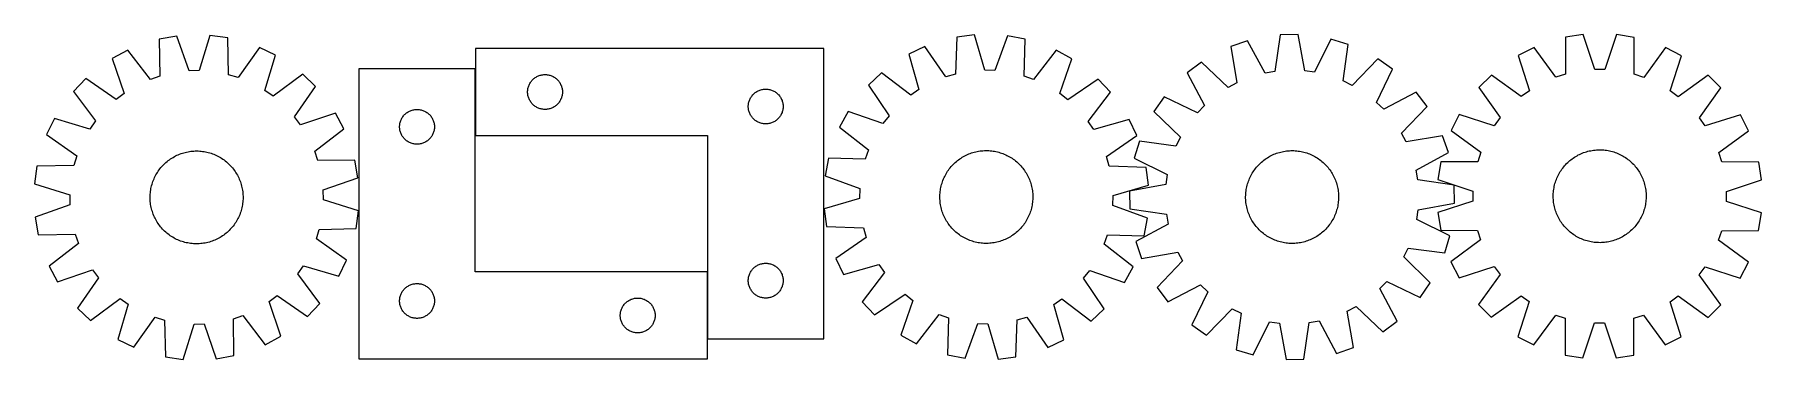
# Model space of a CAD drawing. Header units: millimetres. Extents: x 7 to 1493, y 7 to 286.
import ezdxf

# ---------------------------------------------------------------- set-up
doc = ezdxf.new("R2010")
doc.units = ezdxf.units.MM
doc.layers.add('CUT', color=7, linetype='CONTINUOUS', true_color=0x000000)

msp = doc.modelspace()

# ---------------------------------------------------------------- linework, layer by layer
at = {"layer": 'CUT'}
for p, q in [((129.053807, 285.11904), (113.907006, 282.416271)), ((139.622152, 255.164326), (129.053807, 285.11904)), ((157.587229, 285.675515), (148.194866, 255.331517)), ((172.827894, 283.565382), (157.587229, 285.675515)), ((173.622472, 251.810958), (172.827894, 283.565382)), ((800.511157, 284.161892), (799.427647, 252.416014)), ((815.770393, 286.133248), (800.511157, 284.161892)), ((824.886238, 255.705035), (815.770393, 286.133248)), ((844.29757, 285.317141), (833.457075, 255.45984)), ((859.419149, 282.476649), (844.29757, 285.317141)), ((1079.121655, 286.084338), (1074.54431, 254.65151)), ((1094.505215, 286.361122), (1079.121655, 286.084338)), ((1100.210324, 255.113298), (1094.505215, 286.361122)), ((1324.862645, 284.055871), (1324.652637, 252.292202)), ((1340.061892, 286.44615), (1324.862645, 284.055871)), ((1350.011141, 256.280156), (1340.061892, 286.44615)), ((1368.600722, 286.414922), (1358.58548, 256.270774)), ((1383.794702, 283.991386), (1368.600722, 286.414922)), ((1383.935196, 252.227334), (1383.794702, 283.991386)), ((86.94207, 273.069719), (73.371807, 265.818615)), ((106.249678, 247.846892), (86.94207, 273.069719)), ((113.907006, 282.416271), (114.351149, 250.655014)), ((200.136752, 275.27731), (181.827272, 249.320852)), ((213.979419, 268.560829), (200.136752, 275.27731)), ((204.922451, 238.115039), (213.979419, 268.560829)), ((686.07348, 274.457831), (386.07348, 274.457831)), ((386.07348, 274.457831), (386.07348, 199.457831)), ((686.07348, 24.457831), (686.07348, 274.457831)), ((773.128009, 276.122673), (759.224795, 269.532439)), ((759.224795, 269.532439), (768.004332, 239.005492)), ((791.200527, 250.000674), (773.128009, 276.122673)), ((858.685997, 250.720748), (859.419149, 282.476649)), ((886.297915, 272.885103), (866.761578, 247.839019)), ((899.801631, 265.510809), (886.297915, 272.885103)), ((1051.019042, 281.113527), (1036.473937, 276.096508)), ((1036.473937, 276.096508), (1041.833902, 244.787635)), ((1066.101031, 253.158056), (1051.019042, 281.113527)), ((1122.768454, 282.404459), (1108.701862, 253.92454)), ((1137.48462, 277.913914), (1122.768454, 282.404459)), ((1133.254392, 246.432493), (1137.48462, 277.913914)), ((1297.710954, 275.266587), (1283.994248, 268.296471)), ((1283.994248, 268.296471), (1293.610032, 238.022531)), ((1316.495057, 249.651509), (1297.710954, 275.266587)), ((1410.927093, 275.142703), (1392.086977, 249.568795)), ((1424.628513, 268.142586), (1410.927093, 275.142703)), ((1414.946498, 237.889762), (1424.628513, 268.142586)), ((73.371807, 265.818615), (83.60898, 235.749111)), ((148.194866, 255.331517), (139.622152, 255.164326)), ((385.849181, 256.965394), (285.849181, 256.965394)), ((285.849181, 256.965394), (285.849181, 6.965394)), ((385.849181, 81.965394), (385.849181, 256.965394)), ((735.666129, 253.424829), (724.479881, 242.860815)), ((760.926257, 234.166047), (735.666129, 253.424829)), ((833.457075, 255.45984), (824.886238, 255.705035)), ((889.291249, 235.535709), (899.801631, 265.510809)), ((1011.282829, 262.684801), (998.999956, 253.418648)), ((998.999956, 253.418648), (1013.77256, 225.29846)), ((1034.265368, 240.75816), (1011.282829, 262.684801)), ((1074.54431, 254.65151), (1066.101031, 253.158056)), ((1108.701862, 253.92454), (1100.210324, 255.113298)), ((1163.141881, 265.417083), (1140.962979, 242.677887)), ((1161.998652, 227.965377), (1175.750133, 256.598776)), ((1175.750133, 256.598776), (1163.141881, 265.417083)), ((1358.58548, 256.270774), (1350.011141, 256.280156)), ((50.614872, 248.596892), (39.9495, 237.50724)), ((76.771781, 230.574937), (50.614872, 248.596892)), ((114.351149, 250.655014), (106.249678, 247.846892)), ((181.827272, 249.320852), (173.622472, 251.810958)), ((211.956194, 233.211384), (204.922451, 238.115039)), ((237.39053, 252.239502), (211.956194, 233.211384)), ((230.458227, 215.417221), (248.480182, 241.57413)), ((248.480182, 241.57413), (237.39053, 252.239502)), ((431.093369, 237.730013), (431.152982, 238.500146)), ((431.152982, 238.500146), (431.252162, 239.26619)), ((431.252162, 239.26619), (431.390645, 240.026112)), ((431.390645, 240.026112), (431.568064, 240.777898)), ((431.568064, 240.777898), (431.78395, 241.519554)), ((431.78395, 241.519554), (432.037728, 242.249113)), ((432.037728, 242.249113), (432.328727, 242.96464)), ((432.328727, 242.96464), (432.656174, 243.664238)), ((432.656174, 243.664238), (433.019202, 244.346052)), ((433.019202, 244.346052), (433.416847, 245.008274)), ((433.416847, 245.008274), (433.848055, 245.649148)), ((433.848055, 245.649148), (434.311683, 246.266974)), ((434.311683, 246.266974), (434.806501, 246.860113)), ((434.806501, 246.860113), (435.331197, 247.426994)), ((435.331197, 247.426994), (435.88438, 247.966112)), ((435.88438, 247.966112), (436.464583, 248.476038)), ((436.464583, 248.476038), (437.070266, 248.95542)), ((437.070266, 248.95542), (437.699824, 249.402987)), ((437.699824, 249.402987), (438.351588, 249.817551)), ((438.351588, 249.817551), (439.023829, 250.198013)), ((439.023829, 250.198013), (439.714764, 250.543365)), ((439.714764, 250.543365), (440.422562, 250.852691)), ((440.422562, 250.852691), (441.145345, 251.12517)), ((441.145345, 251.12517), (441.881196, 251.360079)), ((441.881196, 251.360079), (442.628164, 251.556797)), ((442.628164, 251.556797), (443.384269, 251.714801)), ((443.384269, 251.714801), (444.147505, 251.833671)), ((444.147505, 251.833671), (444.915848, 251.913094)), ((444.915848, 251.913094), (445.687262, 251.952858)), ((445.687262, 251.952858), (446.459699, 251.952858)), ((446.459699, 251.952858), (447.231112, 251.913094)), ((447.231112, 251.913094), (447.999456, 251.833671)), ((447.999456, 251.833671), (448.762692, 251.714801)), ((448.762692, 251.714801), (449.518796, 251.556797)), ((449.518796, 251.556797), (450.265765, 251.360079)), ((450.265765, 251.360079), (451.001616, 251.12517)), ((451.001616, 251.12517), (451.724399, 250.852691)), ((451.724399, 250.852691), (452.432196, 250.543365)), ((452.432196, 250.543365), (453.123131, 250.198013)), ((453.123131, 250.198013), (453.795372, 249.817551)), ((453.795372, 249.817551), (454.447136, 249.402987)), ((454.447136, 249.402987), (455.076695, 248.95542)), ((455.076695, 248.95542), (455.682378, 248.476038)), ((455.682378, 248.476038), (456.26258, 247.966112)), ((456.26258, 247.966112), (456.815763, 247.426994)), ((456.815763, 247.426994), (457.340459, 246.860113)), ((457.340459, 246.860113), (457.835277, 246.266974)), ((457.835277, 246.266974), (458.298905, 245.649148)), ((458.298905, 245.649148), (458.730114, 245.008274)), ((458.730114, 245.008274), (459.127759, 244.346052)), ((459.127759, 244.346052), (459.490787, 243.664238)), ((459.490787, 243.664238), (459.818234, 242.96464)), ((459.818234, 242.96464), (460.109233, 242.249113)), ((460.109233, 242.249113), (460.363011, 241.519554)), ((460.363011, 241.519554), (460.578896, 240.777898)), ((460.578896, 240.777898), (460.756316, 240.026112)), ((460.756316, 240.026112), (460.894799, 239.26619)), ((460.894799, 239.26619), (460.993978, 238.500146)), ((460.993978, 238.500146), (461.053592, 237.730013)), ((629.023829, 237.698013), (629.714764, 238.043365)), ((629.714764, 238.043365), (630.422562, 238.352691)), ((630.422562, 238.352691), (631.145345, 238.62517)), ((631.145345, 238.62517), (631.881196, 238.860079)), ((631.881196, 238.860079), (632.628164, 239.056797)), ((632.628164, 239.056797), (633.384269, 239.214801)), ((633.384269, 239.214801), (634.147505, 239.333671)), ((634.147505, 239.333671), (634.915848, 239.413094)), ((634.915848, 239.413094), (635.687262, 239.452858)), ((635.687262, 239.452858), (636.459699, 239.452858)), ((636.459699, 239.452858), (637.231112, 239.413094)), ((637.231112, 239.413094), (637.999456, 239.333671)), ((637.999456, 239.333671), (638.762692, 239.214801)), ((638.762692, 239.214801), (639.518796, 239.056797)), ((639.518796, 239.056797), (640.265765, 238.860079)), ((640.265765, 238.860079), (641.001616, 238.62517)), ((641.001616, 238.62517), (641.724399, 238.352691)), ((641.724399, 238.352691), (642.432196, 238.043365)), ((642.432196, 238.043365), (643.123131, 237.698013)), ((724.479881, 242.860815), (742.263062, 216.540989)), ((768.004332, 239.005492), (760.926257, 234.166047)), ((799.427647, 252.416014), (791.200527, 250.000674)), ((866.761578, 247.839019), (858.685997, 250.720748)), ((922.400906, 248.082711), (896.08108, 230.299531)), ((932.964921, 236.896464), (922.400906, 248.082711)), ((1041.833902, 244.787635), (1034.265368, 240.75816)), ((1140.962979, 242.677887), (1133.254392, 246.432493)), ((1260.887493, 251.547031), (1249.996015, 240.679362)), ((1249.996015, 240.679362), (1268.496331, 214.858575)), ((1286.667732, 232.990252), (1260.887493, 251.547031)), ((1293.610032, 238.022531), (1286.667732, 232.990252)), ((1324.652637, 252.292202), (1316.495057, 249.651509)), ((1392.086977, 249.568795), (1383.935196, 252.227334)), ((1447.698556, 251.342619), (1421.877769, 232.842302)), ((1440.009446, 214.670902), (1458.566226, 240.45114)), ((1458.566226, 240.45114), (1447.698556, 251.342619)), ((39.9495, 237.50724), (58.977618, 212.072903)), ((83.60898, 235.749111), (76.771781, 230.574937)), ((431.07348, 236.957831), (431.093369, 237.730013)), ((431.093369, 236.18565), (431.07348, 236.957831)), ((431.152982, 235.415516), (431.093369, 236.18565)), ((431.252162, 234.649473), (431.152982, 235.415516)), ((431.390645, 233.88955), (431.252162, 234.649473)), ((431.568064, 233.137765), (431.390645, 233.88955)), ((431.78395, 232.396109), (431.568064, 233.137765)), ((432.037728, 231.66655), (431.78395, 232.396109)), ((432.328727, 230.951023), (432.037728, 231.66655)), ((432.656174, 230.251424), (432.328727, 230.951023)), ((433.019202, 229.56961), (432.656174, 230.251424)), ((433.416847, 228.907388), (433.019202, 229.56961)), ((433.848055, 228.266515), (433.416847, 228.907388)), ((434.311683, 227.648689), (433.848055, 228.266515)), ((434.806501, 227.05555), (434.311683, 227.648689)), ((435.331197, 226.488669), (434.806501, 227.05555)), ((435.88438, 225.949551), (435.331197, 226.488669)), ((436.464583, 225.439625), (435.88438, 225.949551)), ((437.070266, 224.960243), (436.464583, 225.439625)), ((437.699824, 224.512676), (437.070266, 224.960243)), ((438.351588, 224.098112), (437.699824, 224.512676)), ((439.023829, 223.717649), (438.351588, 224.098112)), ((439.714764, 223.372297), (439.023829, 223.717649)), ((440.422562, 223.062972), (439.714764, 223.372297)), ((441.145345, 222.790493), (440.422562, 223.062972)), ((451.724399, 223.062972), (451.001616, 222.790493)), ((452.432196, 223.372297), (451.724399, 223.062972)), ((453.123131, 223.717649), (452.432196, 223.372297)), ((453.795372, 224.098112), (453.123131, 223.717649)), ((454.447136, 224.512676), (453.795372, 224.098112)), ((455.076695, 224.960243), (454.447136, 224.512676)), ((455.682378, 225.439625), (455.076695, 224.960243)), ((456.26258, 225.949551), (455.682378, 225.439625)), ((456.815763, 226.488669), (456.26258, 225.949551)), ((457.340459, 227.05555), (456.815763, 226.488669)), ((457.835277, 227.648689), (457.340459, 227.05555)), ((458.298905, 228.266515), (457.835277, 227.648689)), ((458.730114, 228.907388), (458.298905, 228.266515)), ((459.127759, 229.56961), (458.730114, 228.907388)), ((459.490787, 230.251424), (459.127759, 229.56961)), ((459.818234, 230.951023), (459.490787, 230.251424)), ((460.109233, 231.66655), (459.818234, 230.951023)), ((460.363011, 232.396109), (460.109233, 231.66655)), ((460.578896, 233.137765), (460.363011, 232.396109)), ((460.756316, 233.88955), (460.578896, 233.137765)), ((460.894799, 234.649473), (460.756316, 233.88955)), ((460.993978, 235.415516), (460.894799, 234.649473)), ((461.053592, 236.18565), (460.993978, 235.415516)), ((461.053592, 237.730013), (461.07348, 236.957831)), ((461.07348, 236.957831), (461.053592, 236.18565)), ((621.07348, 224.457831), (621.093369, 225.230013)), ((621.093369, 223.68565), (621.07348, 224.457831)), ((621.093369, 225.230013), (621.152982, 226.000146)), ((621.152982, 222.915516), (621.093369, 223.68565)), ((621.152982, 226.000146), (621.252162, 226.76619)), ((621.252162, 226.76619), (621.390645, 227.526112)), ((621.390645, 227.526112), (621.568064, 228.277898)), ((621.568064, 228.277898), (621.78395, 229.019554)), ((621.78395, 229.019554), (622.037728, 229.749113)), ((622.037728, 229.749113), (622.328727, 230.46464)), ((622.328727, 230.46464), (622.656174, 231.164238)), ((622.656174, 231.164238), (623.019202, 231.846052)), ((623.019202, 231.846052), (623.416847, 232.508274)), ((623.416847, 232.508274), (623.848055, 233.149148)), ((623.848055, 233.149148), (624.311683, 233.766974)), ((624.311683, 233.766974), (624.806501, 234.360113)), ((624.806501, 234.360113), (625.331197, 234.926994)), ((625.331197, 234.926994), (625.88438, 235.466112)), ((625.88438, 235.466112), (626.464583, 235.976038)), ((626.464583, 235.976038), (627.070266, 236.45542)), ((627.070266, 236.45542), (627.699824, 236.902987)), ((627.699824, 236.902987), (628.351588, 237.317551)), ((628.351588, 237.317551), (629.023829, 237.698013)), ((643.123131, 237.698013), (643.795372, 237.317551)), ((643.795372, 237.317551), (644.447136, 236.902987)), ((644.447136, 236.902987), (645.076695, 236.45542)), ((645.076695, 236.45542), (645.682378, 235.976038)), ((645.682378, 235.976038), (646.26258, 235.466112)), ((646.26258, 235.466112), (646.815763, 234.926994)), ((646.815763, 234.926994), (647.340459, 234.360113)), ((647.340459, 234.360113), (647.835277, 233.766974)), ((647.835277, 233.766974), (648.298905, 233.149148)), ((648.298905, 233.149148), (648.730114, 232.508274)), ((648.730114, 232.508274), (649.127759, 231.846052)), ((649.127759, 231.846052), (649.490787, 231.164238)), ((649.490787, 231.164238), (649.818234, 230.46464)), ((649.818234, 230.46464), (650.109233, 229.749113)), ((650.109233, 229.749113), (650.363011, 229.019554)), ((650.363011, 229.019554), (650.578896, 228.277898)), ((650.578896, 228.277898), (650.756316, 227.526112)), ((650.756316, 227.526112), (650.894799, 226.76619)), ((650.894799, 226.76619), (650.993978, 226.000146)), ((650.993978, 226.000146), (651.053592, 225.230013)), ((651.053592, 223.68565), (650.993978, 222.915516)), ((651.053592, 225.230013), (651.07348, 224.457831)), ((651.07348, 224.457831), (651.053592, 223.68565)), ((896.08108, 230.299531), (889.291249, 235.535709)), ((913.706138, 211.636336), (932.964921, 236.896464)), ((979.186234, 232.878876), (970.367927, 220.270625)), ((1007.819633, 219.127396), (979.186234, 232.878876)), ((1013.77256, 225.29846), (1007.819633, 219.127396)), ((1168.169717, 222.01245), (1161.998652, 227.965377)), ((1196.289904, 236.785054), (1168.169717, 222.01245)), ((1183.629416, 201.519642), (1205.556058, 224.502181)), ((1205.556058, 224.502181), (1196.289904, 236.785054)), ((1421.877769, 232.842302), (1414.946498, 237.889762)), ((23.628174, 214.096129), (16.911693, 200.253462)), ((54.073963, 205.039161), (23.628174, 214.096129)), ((58.977618, 212.072903), (54.073963, 205.039161)), ((235.632402, 208.580022), (230.458227, 215.417221)), ((265.701905, 218.817195), (235.632402, 208.580022)), ((272.953009, 205.246932), (265.701905, 218.817195)), ((320.86907, 207.737575), (320.928683, 208.507709)), ((320.928683, 208.507709), (321.027863, 209.273752)), ((321.027863, 209.273752), (321.166346, 210.033675)), ((321.166346, 210.033675), (321.343765, 210.785461)), ((321.343765, 210.785461), (321.559651, 211.527116)), ((321.559651, 211.527116), (321.813429, 212.256675)), ((321.813429, 212.256675), (322.104428, 212.972202)), ((322.104428, 212.972202), (322.431875, 213.671801)), ((322.431875, 213.671801), (322.794903, 214.353615)), ((322.794903, 214.353615), (323.192548, 215.015837)), ((323.192548, 215.015837), (323.623756, 215.65671)), ((323.623756, 215.65671), (324.087384, 216.274536)), ((324.087384, 216.274536), (324.582202, 216.867676)), ((324.582202, 216.867676), (325.106898, 217.434556)), ((325.106898, 217.434556), (325.660081, 217.973674)), ((325.660081, 217.973674), (326.240284, 218.4836)), ((326.240284, 218.4836), (326.845967, 218.962982)), ((326.845967, 218.962982), (327.475525, 219.410549)), ((327.475525, 219.410549), (328.127289, 219.825113)), ((328.127289, 219.825113), (328.79953, 220.205576)), ((328.79953, 220.205576), (329.490465, 220.550928)), ((329.490465, 220.550928), (330.198263, 220.860253)), ((330.198263, 220.860253), (330.921046, 221.132732)), ((330.921046, 221.132732), (331.656897, 221.367642)), ((331.656897, 221.367642), (332.403865, 221.564359)), ((332.403865, 221.564359), (333.15997, 221.722363)), ((333.15997, 221.722363), (333.923206, 221.841234)), ((333.923206, 221.841234), (334.691549, 221.920657)), ((334.691549, 221.920657), (335.462963, 221.960421)), ((335.462963, 221.960421), (336.2354, 221.960421)), ((336.2354, 221.960421), (337.006813, 221.920657)), ((337.006813, 221.920657), (337.775157, 221.841234)), ((337.775157, 221.841234), (338.538393, 221.722363)), ((338.538393, 221.722363), (339.294497, 221.564359)), ((339.294497, 221.564359), (340.041466, 221.367642)), ((340.041466, 221.367642), (340.777317, 221.132732)), ((340.777317, 221.132732), (341.5001, 220.860253)), ((341.5001, 220.860253), (342.207897, 220.550928)), ((342.207897, 220.550928), (342.898832, 220.205576)), ((342.898832, 220.205576), (343.571073, 219.825113)), ((343.571073, 219.825113), (344.222837, 219.410549)), ((344.222837, 219.410549), (344.852395, 218.962982)), ((344.852395, 218.962982), (345.458079, 218.4836)), ((345.458079, 218.4836), (346.038281, 217.973674)), ((346.038281, 217.973674), (346.591464, 217.434556)), ((346.591464, 217.434556), (347.11616, 216.867676)), ((347.11616, 216.867676), (347.610978, 216.274536)), ((347.610978, 216.274536), (348.074606, 215.65671)), ((348.074606, 215.65671), (348.505815, 215.015837)), ((348.505815, 215.015837), (348.90346, 214.353615)), ((348.90346, 214.353615), (349.266487, 213.671801)), ((349.266487, 213.671801), (349.593935, 212.972202)), ((349.593935, 212.972202), (349.884934, 212.256675)), ((349.884934, 212.256675), (350.138712, 211.527116)), ((350.138712, 211.527116), (350.354597, 210.785461)), ((350.354597, 210.785461), (350.532017, 210.033675)), ((350.532017, 210.033675), (350.6705, 209.273752)), ((350.6705, 209.273752), (350.769679, 208.507709)), ((350.769679, 208.507709), (350.829293, 207.737575)), ((441.881196, 222.555583), (441.145345, 222.790493)), ((442.628164, 222.358866), (441.881196, 222.555583)), ((443.384269, 222.200862), (442.628164, 222.358866)), ((444.147505, 222.081991), (443.384269, 222.200862)), ((444.915848, 222.002568), (444.147505, 222.081991)), ((445.687262, 221.962804), (444.915848, 222.002568)), ((446.459699, 221.962804), (445.687262, 221.962804)), ((447.231112, 222.002568), (446.459699, 221.962804)), ((447.999456, 222.081991), (447.231112, 222.002568)), ((448.762692, 222.200862), (447.999456, 222.081991)), ((449.518796, 222.358866), (448.762692, 222.200862)), ((450.265765, 222.555583), (449.518796, 222.358866)), ((451.001616, 222.790493), (450.265765, 222.555583)), ((621.252162, 222.149473), (621.152982, 222.915516)), ((621.390645, 221.38955), (621.252162, 222.149473)), ((621.568064, 220.637765), (621.390645, 221.38955)), ((621.78395, 219.896109), (621.568064, 220.637765)), ((622.037728, 219.16655), (621.78395, 219.896109)), ((622.328727, 218.451023), (622.037728, 219.16655)), ((622.656174, 217.751424), (622.328727, 218.451023)), ((623.019202, 217.06961), (622.656174, 217.751424)), ((623.416847, 216.407388), (623.019202, 217.06961)), ((623.848055, 215.766515), (623.416847, 216.407388)), ((624.311683, 215.148689), (623.848055, 215.766515)), ((624.806501, 214.55555), (624.311683, 215.148689)), ((625.331197, 213.988669), (624.806501, 214.55555)), ((625.88438, 213.449551), (625.331197, 213.988669)), ((626.464583, 212.939625), (625.88438, 213.449551)), ((627.070266, 212.460243), (626.464583, 212.939625)), ((627.699824, 212.012676), (627.070266, 212.460243)), ((628.351588, 211.598112), (627.699824, 212.012676)), ((629.023829, 211.217649), (628.351588, 211.598112)), ((629.714764, 210.872297), (629.023829, 211.217649)), ((630.422562, 210.562972), (629.714764, 210.872297)), ((631.145345, 210.290493), (630.422562, 210.562972)), ((631.881196, 210.055583), (631.145345, 210.290493)), ((632.628164, 209.858866), (631.881196, 210.055583)), ((633.384269, 209.700862), (632.628164, 209.858866)), ((634.147505, 209.581991), (633.384269, 209.700862)), ((634.915848, 209.502568), (634.147505, 209.581991)), ((635.687262, 209.462804), (634.915848, 209.502568)), ((636.459699, 209.462804), (635.687262, 209.462804)), ((637.231112, 209.502568), (636.459699, 209.462804)), ((637.999456, 209.581991), (637.231112, 209.502568)), ((638.762692, 209.700862), (637.999456, 209.581991)), ((639.518796, 209.858866), (638.762692, 209.700862)), ((640.265765, 210.055583), (639.518796, 209.858866)), ((641.001616, 210.290493), (640.265765, 210.055583)), ((641.724399, 210.562972), (641.001616, 210.290493)), ((642.432196, 210.872297), (641.724399, 210.562972)), ((643.123131, 211.217649), (642.432196, 210.872297)), ((643.795372, 211.598112), (643.123131, 211.217649)), ((644.447136, 212.012676), (643.795372, 211.598112)), ((645.076695, 212.460243), (644.447136, 212.012676)), ((645.682378, 212.939625), (645.076695, 212.460243)), ((646.26258, 213.449551), (645.682378, 212.939625)), ((646.815763, 213.988669), (646.26258, 213.449551)), ((647.340459, 214.55555), (646.815763, 213.988669)), ((647.835277, 215.148689), (647.340459, 214.55555)), ((648.298905, 215.766515), (647.835277, 215.148689)), ((648.730114, 216.407388), (648.298905, 215.766515)), ((649.127759, 217.06961), (648.730114, 216.407388)), ((649.490787, 217.751424), (649.127759, 217.06961)), ((649.818234, 218.451023), (649.490787, 217.751424)), ((650.109233, 219.16655), (649.818234, 218.451023)), ((650.363011, 219.896109), (650.109233, 219.16655)), ((650.578896, 220.637765), (650.363011, 219.896109)), ((650.756316, 221.38955), (650.578896, 220.637765)), ((650.894799, 222.149473), (650.756316, 221.38955)), ((650.993978, 222.915516), (650.894799, 222.149473)), ((707.051784, 220.26154), (699.67749, 206.757824)), ((737.026884, 209.751158), (707.051784, 220.26154)), ((742.263062, 216.540989), (737.026884, 209.751158)), ((918.545583, 204.558261), (913.706138, 211.636336)), ((949.07253, 213.337798), (918.545583, 204.558261)), ((955.662764, 199.434584), (949.07253, 213.337798)), ((970.367927, 220.270625), (993.107123, 198.091722)), ((1233.196047, 217.609318), (1226.19593, 203.907898)), ((1263.448871, 207.927304), (1233.196047, 217.609318)), ((1268.496331, 214.858575), (1263.448871, 207.927304)), ((1445.041726, 207.728601), (1440.009446, 214.670902)), ((1475.315666, 217.344386), (1445.041726, 207.728601)), ((1482.285781, 203.627679), (1475.315666, 217.344386)), ((16.911693, 200.253462), (42.868151, 181.943982)), ((247.730182, 185.939324), (272.953009, 205.246932)), ((320.849181, 206.965394), (320.86907, 207.737575)), ((320.86907, 206.193212), (320.849181, 206.965394)), ((320.928683, 205.423079), (320.86907, 206.193212)), ((321.027863, 204.657035), (320.928683, 205.423079)), ((321.166346, 203.897113), (321.027863, 204.657035)), ((321.343765, 203.145327), (321.166346, 203.897113)), ((321.559651, 202.403671), (321.343765, 203.145327)), ((321.813429, 201.674112), (321.559651, 202.403671)), ((322.104428, 200.958585), (321.813429, 201.674112)), ((322.431875, 200.258987), (322.104428, 200.958585)), ((322.794903, 199.577173), (322.431875, 200.258987)), ((323.192548, 198.914951), (322.794903, 199.577173)), ((323.623756, 198.274077), (323.192548, 198.914951)), ((324.087384, 197.656252), (323.623756, 198.274077)), ((324.582202, 197.063112), (324.087384, 197.656252)), ((325.106898, 196.496231), (324.582202, 197.063112)), ((325.660081, 195.957113), (325.106898, 196.496231)), ((326.240284, 195.447187), (325.660081, 195.957113)), ((326.845967, 194.967805), (326.240284, 195.447187)), ((327.475525, 194.520239), (326.845967, 194.967805)), ((328.127289, 194.105674), (327.475525, 194.520239)), ((328.79953, 193.725212), (328.127289, 194.105674)), ((329.490465, 193.37986), (328.79953, 193.725212)), ((330.198263, 193.070534), (329.490465, 193.37986)), ((342.207897, 193.37986), (341.5001, 193.070534)), ((342.898832, 193.725212), (342.207897, 193.37986)), ((343.571073, 194.105674), (342.898832, 193.725212)), ((344.222837, 194.520239), (343.571073, 194.105674)), ((344.852395, 194.967805), (344.222837, 194.520239)), ((345.458079, 195.447187), (344.852395, 194.967805)), ((346.038281, 195.957113), (345.458079, 195.447187)), ((346.591464, 196.496231), (346.038281, 195.957113)), ((347.11616, 197.063112), (346.591464, 196.496231)), ((347.610978, 197.656252), (347.11616, 197.063112)), ((348.074606, 198.274077), (347.610978, 197.656252)), ((348.505815, 198.914951), (348.074606, 198.274077)), ((348.90346, 199.577173), (348.505815, 198.914951)), ((349.266487, 200.258987), (348.90346, 199.577173)), ((349.593935, 200.958585), (349.266487, 200.258987)), ((349.884934, 201.674112), (349.593935, 200.958585)), ((350.138712, 202.403671), (349.884934, 201.674112)), ((350.354597, 203.145327), (350.138712, 202.403671)), ((350.532017, 203.897113), (350.354597, 203.145327)), ((350.6705, 204.657035), (350.532017, 203.897113)), ((350.769679, 205.423079), (350.6705, 204.657035)), ((350.829293, 206.193212), (350.769679, 205.423079)), ((350.829293, 207.737575), (350.849181, 206.965394)), ((350.849181, 206.965394), (350.829293, 206.193212)), ((386.07348, 199.457831), (586.07348, 199.457831)), ((586.07348, 199.457831), (586.07348, 24.457831)), ((699.67749, 206.757824), (724.723573, 187.221487)), ((929.540765, 181.362066), (955.662764, 199.434584)), ((957.871095, 194.613364), (953.380551, 179.897197)), ((989.352517, 190.383136), (957.871095, 194.613364)), ((993.107123, 198.091722), (989.352517, 190.383136)), ((1187.658891, 193.951108), (1183.629416, 201.519642)), ((1218.967764, 199.311073), (1187.658891, 193.951108)), ((1223.984784, 184.765968), (1218.967764, 199.311073)), ((1226.19593, 203.907898), (1251.769838, 185.067783)), ((1456.670704, 184.843576), (1482.285781, 203.627679)), ((42.868151, 181.943982), (40.378044, 173.739182)), ((121.648445, 177.858376), (122.656373, 178.608768)), ((122.656373, 178.608768), (123.687374, 179.327129)), ((123.687374, 179.327129), (124.740431, 180.012751)), ((124.740431, 180.012751), (125.814504, 180.664958)), ((125.814504, 180.664958), (126.908534, 181.283106)), ((126.908534, 181.283106), (128.02144, 181.866584)), ((128.02144, 181.866584), (129.152124, 182.414817)), ((129.152124, 182.414817), (130.299471, 182.927264)), ((130.299471, 182.927264), (131.462348, 183.403419)), ((131.462348, 183.403419), (132.639608, 183.842812)), ((132.639608, 183.842812), (133.830089, 184.24501)), ((133.830089, 184.24501), (135.032615, 184.609615)), ((135.032615, 184.609615), (136.246001, 184.936268)), ((136.246001, 184.936268), (137.469048, 185.224647)), ((137.469048, 185.224647), (138.70055, 185.474466)), ((138.70055, 185.474466), (139.939291, 185.68548)), ((139.939291, 185.68548), (141.184049, 185.85748)), ((141.184049, 185.85748), (142.433596, 185.990296)), ((142.433596, 185.990296), (143.686698, 186.083798)), ((143.686698, 186.083798), (144.942118, 186.137892)), ((144.942118, 186.137892), (146.198618, 186.152526)), ((146.198618, 186.152526), (147.454958, 186.127685)), ((147.454958, 186.127685), (148.709898, 186.063394)), ((148.709898, 186.063394), (149.962199, 185.959716)), ((149.962199, 185.959716), (151.210625, 185.816754)), ((151.210625, 185.816754), (152.453945, 185.634648)), ((152.453945, 185.634648), (153.690931, 185.413578)), ((153.690931, 185.413578), (154.920363, 185.153762)), ((154.920363, 185.153762), (156.141028, 184.855458)), ((156.141028, 184.855458), (157.351719, 184.518958)), ((157.351719, 184.518958), (158.551244, 184.144596)), ((158.551244, 184.144596), (159.738418, 183.732741)), ((159.738418, 183.732741), (160.91207, 183.283799)), ((160.91207, 183.283799), (162.07104, 182.798213)), ((162.07104, 182.798213), (163.214187, 182.276462)), ((163.214187, 182.276462), (164.34038, 181.719062)), ((164.34038, 181.719062), (165.44851, 181.126562)), ((165.44851, 181.126562), (166.537482, 180.499548)), ((166.537482, 180.499548), (167.606221, 179.838637)), ((167.606221, 179.838637), (168.653673, 179.144483)), ((168.653673, 179.144483), (169.678805, 178.41777)), ((250.538304, 177.837853), (247.730182, 185.939324)), ((330.921046, 192.798055), (330.198263, 193.070534)), ((331.656897, 192.563146), (330.921046, 192.798055)), ((332.403865, 192.366428), (331.656897, 192.563146)), ((333.15997, 192.208425), (332.403865, 192.366428)), ((333.923206, 192.089554), (333.15997, 192.208425)), ((334.691549, 192.010131), (333.923206, 192.089554)), ((335.462963, 191.970367), (334.691549, 192.010131)), ((336.2354, 191.970367), (335.462963, 191.970367)), ((337.006813, 192.010131), (336.2354, 191.970367)), ((337.775157, 192.089554), (337.006813, 192.010131)), ((338.538393, 192.208425), (337.775157, 192.089554)), ((339.294497, 192.366428), (338.538393, 192.208425)), ((340.041466, 192.563146), (339.294497, 192.366428)), ((340.777317, 192.798055), (340.041466, 192.563146)), ((341.5001, 193.070534), (340.777317, 192.798055)), ((690.085944, 179.879058), (687.245452, 164.757479)), ((721.841845, 179.145906), (690.085944, 179.879058)), ((724.723573, 187.221487), (721.841845, 179.145906)), ((801.199234, 177.854077), (802.195999, 178.619235)), ((802.195999, 178.619235), (803.216307, 179.352706)), ((803.216307, 179.352706), (804.259149, 180.053766)), ((804.259149, 180.053766), (805.323498, 180.721724)), ((805.323498, 180.721724), (806.408303, 181.355921)), ((806.408303, 181.355921), (807.512493, 181.95573)), ((807.512493, 181.95573), (808.634979, 182.52056)), ((808.634979, 182.52056), (809.774653, 183.049852)), ((809.774653, 183.049852), (810.93039, 183.543086)), ((810.93039, 183.543086), (812.101049, 183.999773)), ((812.101049, 183.999773), (813.285476, 184.419464)), ((813.285476, 184.419464), (814.482501, 184.801745)), ((814.482501, 184.801745), (815.690943, 185.146237)), ((815.690943, 185.146237), (816.909609, 185.452601)), ((816.909609, 185.452601), (818.137297, 185.720534)), ((818.137297, 185.720534), (819.372796, 185.949773)), ((819.372796, 185.949773), (820.614885, 186.140091)), ((820.614885, 186.140091), (821.86234, 186.291299)), ((821.86234, 186.291299), (823.113928, 186.40325)), ((823.113928, 186.40325), (824.368416, 186.475832)), ((824.368416, 186.475832), (825.624564, 186.508974)), ((825.624564, 186.508974), (826.881133, 186.502643)), ((826.881133, 186.502643), (828.136884, 186.456845)), ((828.136884, 186.456845), (829.390576, 186.371626)), ((829.390576, 186.371626), (830.640973, 186.24707)), ((830.640973, 186.24707), (831.886841, 186.083299)), ((831.886841, 186.083299), (833.126949, 185.880475)), ((833.126949, 185.880475), (834.360075, 185.638798)), ((834.360075, 185.638798), (835.585001, 185.358507)), ((835.585001, 185.358507), (836.800519, 185.039879)), ((836.800519, 185.039879), (838.005428, 184.683228)), ((838.005428, 184.683228), (839.19854, 184.288905)), ((839.19854, 184.288905), (840.378678, 183.857301)), ((840.378678, 183.857301), (841.544676, 183.38884)), ((841.544676, 183.38884), (842.695384, 182.883986)), ((842.695384, 182.883986), (843.829666, 182.343236)), ((843.829666, 182.343236), (844.946403, 181.767125)), ((844.946403, 181.767125), (846.044494, 181.15622)), ((846.044494, 181.15622), (847.122853, 180.511125)), ((847.122853, 180.511125), (848.180417, 179.832476)), ((848.180417, 179.832476), (849.216143, 179.120943)), ((849.216143, 179.120943), (850.229008, 178.377228)), ((931.956105, 173.134946), (929.540765, 181.362066)), ((953.380551, 179.897197), (981.86047, 165.830606)), ((1064.98833, 178.199183), (1065.99739, 178.948051)), ((1065.99739, 178.948051), (1067.029475, 179.664855)), ((1067.029475, 179.664855), (1068.083565, 180.348887)), ((1068.083565, 180.348887), (1069.158622, 180.999471)), ((1069.158622, 180.999471), (1070.253584, 181.615966)), ((1070.253584, 181.615966), (1071.36737, 182.197763)), ((1071.36737, 182.197763), (1072.49888, 182.744289)), ((1072.49888, 182.744289), (1073.647, 183.255003)), ((1073.647, 183.255003), (1074.810595, 183.729401)), ((1074.810595, 183.729401), (1075.988516, 184.167016)), ((1075.988516, 184.167016), (1077.179603, 184.567416)), ((1077.179603, 184.567416), (1078.382678, 184.930206)), ((1078.382678, 184.930206), (1079.596556, 185.255026)), ((1079.596556, 185.255026), (1080.820037, 185.541558)), ((1080.820037, 185.541558), (1082.051915, 185.789518)), ((1082.051915, 185.789518), (1083.290973, 185.998661)), ((1083.290973, 185.998661), (1084.53599, 186.168781)), ((1084.53599, 186.168781), (1085.785735, 186.299711)), ((1085.785735, 186.299711), (1087.038977, 186.39132)), ((1087.038977, 186.39132), (1088.294478, 186.443519)), ((1088.294478, 186.443519), (1089.550999, 186.456256)), ((1089.550999, 186.456256), (1090.807299, 186.429518)), ((1090.807299, 186.429518), (1092.062141, 186.363332)), ((1092.062141, 186.363332), (1093.314284, 186.257764)), ((1093.314284, 186.257764), (1094.562493, 186.112916)), ((1094.562493, 186.112916), (1095.805536, 185.928933)), ((1095.805536, 185.928933), (1097.042187, 185.705996)), ((1097.042187, 185.705996), (1098.271225, 185.444325)), ((1098.271225, 185.444325), (1099.491438, 185.144178)), ((1099.491438, 185.144178), (1100.70162, 184.805851)), ((1100.70162, 184.805851), (1101.900579, 184.429678)), ((1101.900579, 184.429678), (1103.087129, 184.01603)), ((1103.087129, 184.01603), (1104.260102, 183.565317)), ((1104.260102, 183.565317), (1105.418338, 183.077982)), ((1105.418338, 183.077982), (1106.560695, 182.554506)), ((1106.560695, 182.554506), (1107.686046, 181.995406)), ((1107.686046, 181.995406), (1108.793279, 181.401234)), ((1108.793279, 181.401234), (1109.881303, 180.772576)), ((1109.881303, 180.772576), (1110.949044, 180.110052)), ((1110.949044, 180.110052), (1111.995447, 179.414317)), ((1111.995447, 179.414317), (1113.01948, 178.686057)), ((1113.01948, 178.686057), (1114.020133, 177.925991)), ((1196.029313, 169.683979), (1223.984784, 184.765968)), ((1251.769838, 185.067783), (1249.111299, 176.916001)), ((1328.474199, 177.807193), (1329.449543, 178.599475)), ((1329.449543, 178.599475), (1330.449292, 179.36073)), ((1330.449292, 179.36073), (1331.472459, 180.090206)), ((1331.472459, 180.090206), (1332.518035, 180.787183)), ((1332.518035, 180.787183), (1333.584988, 181.450975)), ((1333.584988, 181.450975), (1334.672264, 182.080925)), ((1334.672264, 182.080925), (1335.778791, 182.676412)), ((1335.778791, 182.676412), (1336.903477, 183.236849)), ((1336.903477, 183.236849), (1338.045211, 183.761682)), ((1338.045211, 183.761682), (1339.202867, 184.250393)), ((1339.202867, 184.250393), (1340.375303, 184.7025)), ((1340.375303, 184.7025), (1341.561362, 185.117556)), ((1341.561362, 185.117556), (1342.759872, 185.495153)), ((1342.759872, 185.495153), (1343.969652, 185.834918)), ((1343.969652, 185.834918), (1345.189507, 186.136515)), ((1345.189507, 186.136515), (1346.418234, 186.399646)), ((1346.418234, 186.399646), (1347.654619, 186.624052)), ((1347.654619, 186.624052), (1348.897443, 186.809512)), ((1348.897443, 186.809512), (1350.145479, 186.955842)), ((1350.145479, 186.955842), (1351.397496, 187.062899)), ((1351.397496, 187.062899), (1352.652257, 187.130575)), ((1352.652257, 187.130575), (1353.908526, 187.158806)), ((1353.908526, 187.158806), (1355.165061, 187.147561)), ((1355.165061, 187.147561), (1356.420622, 187.096854)), ((1356.420622, 187.096854), (1357.673972, 187.006734)), ((1357.673972, 187.006734), (1358.923872, 186.877289)), ((1358.923872, 186.877289), (1360.16909, 186.708648)), ((1360.16909, 186.708648), (1361.408396, 186.500977)), ((1361.408396, 186.500977), (1362.640568, 186.254481)), ((1362.640568, 186.254481), (1363.864388, 185.969404)), ((1363.864388, 185.969404), (1365.078651, 185.646025)), ((1365.078651, 185.646025), (1366.282157, 185.284666)), ((1366.282157, 185.284666), (1367.473718, 184.885681)), ((1367.473718, 184.885681), (1368.652159, 184.449466)), ((1368.652159, 184.449466), (1369.816316, 183.97645)), ((1369.816316, 183.97645), (1370.965042, 183.4671)), ((1370.965042, 183.4671), (1372.097201, 182.92192)), ((1372.097201, 182.92192), (1373.211677, 182.341446)), ((1373.211677, 182.341446), (1374.307371, 181.726253)), ((1374.307371, 181.726253), (1375.3832, 181.076946)), ((1375.3832, 181.076946), (1376.438102, 180.394167)), ((1376.438102, 180.394167), (1377.471038, 179.67859)), ((1377.471038, 179.67859), (1378.480987, 178.930921)), ((1378.480987, 178.930921), (1379.466953, 178.151897)), ((1459.311397, 176.685996), (1456.670704, 184.843576)), ((8.62362, 172.944604), (6.513487, 157.703939)), ((40.378044, 173.739182), (8.62362, 172.944604)), ((109.91254, 163.330897), (110.46994, 164.45709)), ((110.46994, 164.45709), (111.06244, 165.56522)), ((111.06244, 165.56522), (111.689454, 166.654191)), ((111.689454, 166.654191), (112.350365, 167.722931)), ((112.350365, 167.722931), (113.044519, 168.770383)), ((113.044519, 168.770383), (113.771232, 169.795515)), ((113.771232, 169.795515), (114.529787, 170.797314)), ((114.529787, 170.797314), (115.319434, 171.774792)), ((115.319434, 171.774792), (116.139396, 172.726985)), ((116.139396, 172.726985), (116.988862, 173.652952)), ((116.988862, 173.652952), (117.866993, 174.551779)), ((117.866993, 174.551779), (118.772925, 175.422581)), ((118.772925, 175.422581), (119.705762, 176.264496)), ((119.705762, 176.264496), (120.664584, 177.076695)), ((120.664584, 177.076695), (121.648445, 177.858376)), ((169.678805, 178.41777), (170.680604, 177.659215)), ((170.680604, 177.659215), (171.658082, 176.869568)), ((171.658082, 176.869568), (172.610275, 176.049606)), ((172.610275, 176.049606), (173.536242, 175.200141)), ((173.536242, 175.200141), (174.435069, 174.322009)), ((174.435069, 174.322009), (175.305871, 173.416077)), ((175.305871, 173.416077), (176.147786, 172.48324)), ((176.147786, 172.48324), (176.959985, 171.524418)), ((176.959985, 171.524418), (177.741666, 170.540558)), ((177.741666, 170.540558), (178.492058, 169.532629)), ((178.492058, 169.532629), (179.210419, 168.501628)), ((179.210419, 168.501628), (179.896042, 167.448571)), ((179.896042, 167.448571), (180.548248, 166.374498)), ((180.548248, 166.374498), (181.166396, 165.280468)), ((181.166396, 165.280468), (181.749874, 164.167562)), ((181.749874, 164.167562), (182.298107, 163.036878)), ((282.299561, 178.281996), (250.538304, 177.837853)), ((285.00233, 163.135195), (282.299561, 178.281996)), ((687.245452, 164.757479), (717.102753, 153.916984)), ((789.678607, 163.155293), (790.219356, 164.289575)), ((790.219356, 164.289575), (790.795468, 165.406312)), ((790.795468, 165.406312), (791.406373, 166.504403)), ((791.406373, 166.504403), (792.051468, 167.582762)), ((792.051468, 167.582762), (792.730117, 168.640326)), ((792.730117, 168.640326), (793.44165, 169.676052)), ((793.44165, 169.676052), (794.185365, 170.688917)), ((794.185365, 170.688917), (794.960528, 171.677921)), ((794.960528, 171.677921), (795.766374, 172.642089)), ((795.766374, 172.642089), (796.602107, 173.580469)), ((796.602107, 173.580469), (797.466903, 174.492134)), ((797.466903, 174.492134), (798.359908, 175.376186)), ((798.359908, 175.376186), (799.280242, 176.231752)), ((799.280242, 176.231752), (800.226995, 177.057988)), ((800.226995, 177.057988), (801.199234, 177.854077)), ((850.229008, 178.377228), (851.218012, 177.602065)), ((851.218012, 177.602065), (852.18218, 176.796219)), ((852.18218, 176.796219), (853.12056, 175.960486)), ((853.12056, 175.960486), (854.032225, 175.09569)), ((854.032225, 175.09569), (854.916278, 174.202684)), ((854.916278, 174.202684), (855.771843, 173.282351)), ((855.771843, 173.282351), (856.598079, 172.335597)), ((856.598079, 172.335597), (857.394168, 171.363358)), ((857.394168, 171.363358), (858.159326, 170.366593)), ((858.159326, 170.366593), (858.892797, 169.346286)), ((858.892797, 169.346286), (859.593857, 168.303443)), ((859.593857, 168.303443), (860.261816, 167.239094)), ((860.261816, 167.239094), (860.896012, 166.15429)), ((860.896012, 166.15429), (861.495821, 165.050099)), ((861.495821, 165.050099), (862.060651, 163.927614)), ((862.060651, 163.927614), (862.589943, 162.78794)), ((963.701983, 172.051436), (931.956105, 173.134946)), ((965.673339, 156.792199), (963.701983, 172.051436)), ((981.86047, 165.830606), (980.671712, 157.339068)), ((1052.707028, 162.547082), (1053.230504, 163.689439)), ((1053.230504, 163.689439), (1053.789604, 164.81479)), ((1053.789604, 164.81479), (1054.383776, 165.922023)), ((1054.383776, 165.922023), (1055.012434, 167.010047)), ((1055.012434, 167.010047), (1055.674958, 168.077787)), ((1055.674958, 168.077787), (1056.370693, 169.124191)), ((1056.370693, 169.124191), (1057.098953, 170.148224)), ((1057.098953, 170.148224), (1057.859019, 171.148877)), ((1057.859019, 171.148877), (1058.650142, 172.125161)), ((1058.650142, 172.125161), (1059.47154, 173.076115)), ((1059.47154, 173.076115), (1060.322402, 174.000798)), ((1060.322402, 174.000798), (1061.201891, 174.898299)), ((1061.201891, 174.898299), (1062.109136, 175.767731)), ((1062.109136, 175.767731), (1063.043243, 176.608237)), ((1063.043243, 176.608237), (1064.00329, 177.418988)), ((1064.00329, 177.418988), (1064.98833, 178.199183)), ((1114.020133, 177.925991), (1114.996418, 177.134868)), ((1114.996418, 177.134868), (1115.947371, 176.31347)), ((1115.947371, 176.31347), (1116.872054, 175.462607)), ((1116.872054, 175.462607), (1117.769555, 174.583119)), ((1117.769555, 174.583119), (1118.638987, 173.675874)), ((1118.638987, 173.675874), (1119.479494, 172.741767)), ((1119.479494, 172.741767), (1120.290244, 171.78172)), ((1120.290244, 171.78172), (1121.070439, 170.79668)), ((1121.070439, 170.79668), (1121.819308, 169.78762)), ((1121.819308, 169.78762), (1122.536112, 168.755535)), ((1122.536112, 168.755535), (1123.220143, 167.701444)), ((1123.220143, 167.701444), (1123.870728, 166.626388)), ((1123.870728, 166.626388), (1124.487222, 165.531426)), ((1124.487222, 165.531426), (1125.06902, 164.41764)), ((1125.06902, 164.41764), (1125.615545, 163.286129)), ((1197.522766, 161.2407), (1196.029313, 169.683979)), ((1217.347247, 176.775507), (1214.923711, 161.581528)), ((1249.111299, 176.916001), (1217.347247, 176.775507)), ((1317.362183, 162.797122), (1317.871533, 163.945847)), ((1317.871533, 163.945847), (1318.416713, 165.078007)), ((1318.416713, 165.078007), (1318.997187, 166.192483)), ((1318.997187, 166.192483), (1319.612381, 167.288176)), ((1319.612381, 167.288176), (1320.261687, 168.364005)), ((1320.261687, 168.364005), (1320.944466, 169.418908)), ((1320.944466, 169.418908), (1321.660043, 170.451844)), ((1321.660043, 170.451844), (1322.407713, 171.461793)), ((1322.407713, 171.461793), (1323.186736, 172.447759)), ((1323.186736, 172.447759), (1323.996346, 173.408768)), ((1323.996346, 173.408768), (1324.835741, 174.343873)), ((1324.835741, 174.343873), (1325.704095, 175.252151)), ((1325.704095, 175.252151), (1326.600551, 176.132705)), ((1326.600551, 176.132705), (1327.524222, 176.984666)), ((1327.524222, 176.984666), (1328.474199, 177.807193)), ((1379.466953, 178.151897), (1380.427963, 177.342288)), ((1380.427963, 177.342288), (1381.363068, 176.502892)), ((1381.363068, 176.502892), (1382.271345, 175.634538)), ((1382.271345, 175.634538), (1383.151899, 174.738083)), ((1383.151899, 174.738083), (1384.00386, 173.814411)), ((1384.00386, 173.814411), (1384.826387, 172.864434)), ((1384.826387, 172.864434), (1385.618669, 171.88909)), ((1385.618669, 171.88909), (1386.379924, 170.889341)), ((1386.379924, 170.889341), (1387.1094, 169.866174)), ((1387.1094, 169.866174), (1387.806378, 168.820598)), ((1387.806378, 168.820598), (1388.470169, 167.753645)), ((1388.470169, 167.753645), (1389.10012, 166.666369)), ((1389.10012, 166.666369), (1389.695607, 165.559842)), ((1389.695607, 165.559842), (1390.256043, 164.435157)), ((1390.256043, 164.435157), (1390.780876, 163.293422)), ((1491.075066, 176.475989), (1459.311397, 176.685996)), ((1493.465344, 161.276742), (1491.075066, 176.475989)), ((6.513487, 157.703939), (36.857486, 148.311576)), ((106.061317, 147.571668), (106.125608, 148.826608)), ((106.125608, 148.826608), (106.229286, 150.078909)), ((106.229286, 150.078909), (106.372249, 151.327335)), ((106.372249, 151.327335), (106.554355, 152.570655)), ((106.554355, 152.570655), (106.775425, 153.807641)), ((106.775425, 153.807641), (107.03524, 155.037073)), ((107.03524, 155.037073), (107.333545, 156.257737)), ((107.333545, 156.257737), (107.670044, 157.468429)), ((107.670044, 157.468429), (108.044406, 158.667954)), ((108.044406, 158.667954), (108.456261, 159.855128)), ((108.456261, 159.855128), (108.905204, 161.02878)), ((108.905204, 161.02878), (109.390789, 162.18775)), ((109.390789, 162.18775), (109.91254, 163.330897)), ((182.298107, 163.036878), (182.810554, 161.889531)), ((182.810554, 161.889531), (183.286709, 160.726654)), ((183.286709, 160.726654), (183.726102, 159.549394)), ((183.726102, 159.549394), (184.1283, 158.358914)), ((184.1283, 158.358914), (184.492905, 157.156387)), ((184.492905, 157.156387), (184.819558, 155.943002)), ((184.819558, 155.943002), (185.107937, 154.719954)), ((185.107937, 154.719954), (185.357756, 153.488452)), ((185.357756, 153.488452), (185.56877, 152.249711)), ((185.56877, 152.249711), (185.74077, 151.004953)), ((185.74077, 151.004953), (185.873586, 149.755406)), ((185.873586, 149.755406), (185.967088, 148.502304)), ((255.047617, 152.56685), (285.00233, 163.135195)), ((255.214807, 143.994136), (255.047617, 152.56685)), ((717.102753, 153.916984), (716.857558, 145.346146)), ((786.105747, 148.596793), (786.190967, 149.850485)), ((786.190967, 149.850485), (786.315523, 151.100882)), ((786.315523, 151.100882), (786.479294, 152.346749)), ((786.479294, 152.346749), (786.682118, 153.586858)), ((786.682118, 153.586858), (786.923795, 154.819984)), ((786.923795, 154.819984), (787.204085, 156.04491)), ((787.204085, 156.04491), (787.522714, 157.260427)), ((787.522714, 157.260427), (787.879365, 158.465337)), ((787.879365, 158.465337), (788.273687, 159.658449)), ((788.273687, 159.658449), (788.705292, 160.838586)), ((788.705292, 160.838586), (789.173752, 162.004585)), ((789.173752, 162.004585), (789.678607, 163.155293)), ((862.589943, 162.78794), (863.083177, 161.632203)), ((863.083177, 161.632203), (863.539865, 160.461544)), ((863.539865, 160.461544), (863.959556, 159.277117)), ((863.959556, 159.277117), (864.341836, 158.080092)), ((864.341836, 158.080092), (864.686328, 156.87165)), ((864.686328, 156.87165), (864.992692, 155.652984)), ((864.992692, 155.652984), (865.260625, 154.425296)), ((865.260625, 154.425296), (865.489864, 153.189797)), ((865.489864, 153.189797), (865.680182, 151.947708)), ((865.680182, 151.947708), (865.83139, 150.700253)), ((865.83139, 150.700253), (865.943341, 149.448665)), ((865.943341, 149.448665), (866.015923, 148.194177)), ((935.245126, 147.676355), (965.673339, 156.792199)), ((980.671712, 157.339068), (949.423888, 151.633959)), ((949.423888, 151.633959), (949.700672, 136.250398)), ((1049.355492, 147.936043), (1049.421677, 149.190884)), ((1049.421677, 149.190884), (1049.527246, 150.443027)), ((1049.527246, 150.443027), (1049.672093, 151.691236)), ((1049.672093, 151.691236), (1049.856077, 152.93428)), ((1049.856077, 152.93428), (1050.079014, 154.170931)), ((1050.079014, 154.170931), (1050.340685, 155.399969)), ((1050.340685, 155.399969), (1050.640832, 156.620182)), ((1050.640832, 156.620182), (1050.979159, 157.830364)), ((1050.979159, 157.830364), (1051.355332, 159.029322)), ((1051.355332, 159.029322), (1051.768979, 160.215873)), ((1051.768979, 160.215873), (1052.219693, 161.388845)), ((1052.219693, 161.388845), (1052.707028, 162.547082)), ((1125.615545, 163.286129), (1126.126259, 162.13801)), ((1126.126259, 162.13801), (1126.600657, 160.974415)), ((1126.600657, 160.974415), (1127.038273, 159.796494)), ((1127.038273, 159.796494), (1127.438672, 158.605407)), ((1127.438672, 158.605407), (1127.801462, 157.402332)), ((1127.801462, 157.402332), (1128.126283, 156.188454)), ((1128.126283, 156.188454), (1128.412814, 154.964973)), ((1128.412814, 154.964973), (1128.660774, 153.733095)), ((1128.660774, 153.733095), (1128.869917, 152.494037)), ((1128.869917, 152.494037), (1129.040038, 151.24902)), ((1129.040038, 151.24902), (1129.170967, 149.999275)), ((1129.170967, 149.999275), (1129.262576, 148.746033)), ((1129.262576, 148.746033), (1129.314775, 147.490532)), ((1228.955594, 156.663355), (1197.522766, 161.2407)), ((1214.923711, 161.581528), (1245.06786, 151.566285)), ((1229.232378, 141.279795), (1228.955594, 156.663355)), ((1245.06786, 151.566285), (1245.058477, 142.991947)), ((1314.191072, 148.145866), (1314.241779, 149.401428)), ((1314.241779, 149.401428), (1314.331899, 150.654778)), ((1314.331899, 150.654778), (1314.461344, 151.904678)), ((1314.461344, 151.904678), (1314.629985, 153.149896)), ((1314.629985, 153.149896), (1314.837656, 154.389202)), ((1314.837656, 154.389202), (1315.084152, 155.621373)), ((1315.084152, 155.621373), (1315.36923, 156.845194)), ((1315.36923, 156.845194), (1315.692608, 158.059456)), ((1315.692608, 158.059456), (1316.053968, 159.262962)), ((1316.053968, 159.262962), (1316.452952, 160.454523)), ((1316.452952, 160.454523), (1316.889168, 161.632964)), ((1316.889168, 161.632964), (1317.362183, 162.797122)), ((1390.780876, 163.293422), (1391.269587, 162.135766)), ((1391.269587, 162.135766), (1391.721694, 160.96333)), ((1391.721694, 160.96333), (1392.136751, 159.777271)), ((1392.136751, 159.777271), (1392.514348, 158.578761)), ((1392.514348, 158.578761), (1392.854112, 157.368981)), ((1392.854112, 157.368981), (1393.155709, 156.149126)), ((1393.155709, 156.149126), (1393.418841, 154.9204)), ((1393.418841, 154.9204), (1393.643247, 153.684015)), ((1393.643247, 153.684015), (1393.828707, 152.441191)), ((1393.828707, 152.441191), (1393.975037, 151.193154)), ((1393.975037, 151.193154), (1394.082093, 149.941138)), ((1394.082093, 149.941138), (1394.14977, 148.686376)), ((1463.289968, 142.753153), (1463.29935, 151.327492)), ((1463.29935, 151.327492), (1493.465344, 161.276742)), ((37.024676, 139.738862), (7.069963, 129.170517)), ((36.857486, 148.311576), (37.024676, 139.738862)), ((106.036476, 146.315328), (106.061317, 147.571668)), ((106.05111, 145.058828), (106.036476, 146.315328)), ((106.105205, 143.803408), (106.05111, 145.058828)), ((106.198706, 142.550306), (106.105205, 143.803408)), ((106.331522, 141.300759), (106.198706, 142.550306)), ((106.503522, 140.056001), (106.331522, 141.300759)), ((106.714536, 138.81726), (106.503522, 140.056001)), ((106.964355, 137.585758), (106.714536, 138.81726)), ((107.252734, 136.362711), (106.964355, 137.585758)), ((107.579387, 135.149325), (107.252734, 136.362711)), ((107.943993, 133.946799), (107.579387, 135.149325)), ((108.34619, 132.756318), (107.943993, 133.946799)), ((184.402248, 134.837283), (184.027886, 133.637758)), ((184.738748, 136.047975), (184.402248, 134.837283)), ((185.037052, 137.268639), (184.738748, 136.047975)), ((185.296868, 138.498071), (185.037052, 137.268639)), ((185.517938, 139.735057), (185.296868, 138.498071)), ((185.700044, 140.978377), (185.517938, 139.735057)), ((185.843006, 142.226803), (185.700044, 140.978377)), ((185.946684, 143.479104), (185.843006, 142.226803)), ((186.010975, 144.734044), (185.946684, 143.479104)), ((185.967088, 148.502304), (186.021182, 147.246884)), ((186.035816, 145.990384), (186.010975, 144.734044)), ((186.021182, 147.246884), (186.035816, 145.990384)), ((285.558806, 134.601773), (255.214807, 143.994136)), ((283.448672, 119.361108), (285.558806, 134.601773)), ((716.857558, 145.346146), (686.429345, 136.230302)), ((686.429345, 136.230302), (688.400701, 120.971066)), ((786.053619, 146.084473), (786.05995, 147.341042)), ((786.086761, 144.828324), (786.053619, 146.084473)), ((786.05995, 147.341042), (786.105747, 148.596793)), ((786.159343, 143.573837), (786.086761, 144.828324)), ((786.271293, 142.322248), (786.159343, 143.573837)), ((786.422502, 141.074794), (786.271293, 142.322248)), ((786.61282, 139.832705), (786.422502, 141.074794)), ((786.842059, 138.597206), (786.61282, 139.832705)), ((787.109992, 137.369518), (786.842059, 138.597206)), ((787.416356, 136.150851), (787.109992, 137.369518)), ((787.760848, 134.942409), (787.416356, 136.150851)), ((788.143128, 133.745384), (787.760848, 134.942409)), ((864.223319, 134.557165), (863.828996, 133.364053)), ((864.57997, 135.762074), (864.223319, 134.557165)), ((864.898599, 136.977592), (864.57997, 135.762074)), ((865.178889, 138.202518), (864.898599, 136.977592)), ((865.420566, 139.435644), (865.178889, 138.202518)), ((865.62339, 140.675752), (865.420566, 139.435644)), ((865.787161, 141.92162), (865.62339, 140.675752)), ((865.911717, 143.172017), (865.787161, 141.92162)), ((865.996936, 144.425709), (865.911717, 143.172017)), ((866.042734, 145.68146), (865.996936, 144.425709)), ((866.015923, 148.194177), (866.049065, 146.938029)), ((866.049065, 146.938029), (866.042734, 145.68146)), ((934.999931, 139.105518), (935.245126, 147.676355)), ((964.857232, 128.265023), (934.999931, 139.105518)), ((949.700672, 136.250398), (981.1335, 131.673054)), ((1049.328754, 146.679742), (1049.355492, 147.936043)), ((1049.341491, 145.423221), (1049.328754, 146.679742)), ((1049.39369, 144.167721), (1049.341491, 145.423221)), ((1049.485299, 142.914479), (1049.39369, 144.167721)), ((1049.616229, 141.664733), (1049.485299, 142.914479)), ((1049.786349, 140.419717), (1049.616229, 141.664733)), ((1049.995492, 139.180658), (1049.786349, 140.419717)), ((1050.243452, 137.948781), (1049.995492, 139.180658)), ((1050.529984, 136.725299), (1050.243452, 137.948781)), ((1050.854804, 135.511422), (1050.529984, 136.725299)), ((1051.217594, 134.308347), (1050.854804, 135.511422)), ((1051.617994, 133.11726), (1051.217594, 134.308347)), ((1127.300934, 133.884431), (1126.887287, 132.697881)), ((1127.677107, 135.08339), (1127.300934, 133.884431)), ((1128.015434, 136.293572), (1127.677107, 135.08339)), ((1128.315581, 137.513784), (1128.015434, 136.293572)), ((1128.577252, 138.742823), (1128.315581, 137.513784)), ((1128.80019, 139.979474), (1128.577252, 138.742823)), ((1128.984173, 141.222517), (1128.80019, 139.979474)), ((1129.12902, 142.470726), (1128.984173, 141.222517)), ((1129.234589, 143.722869), (1129.12902, 142.470726)), ((1129.300775, 144.97771), (1129.234589, 143.722869)), ((1129.327512, 146.234011), (1129.300775, 144.97771)), ((1129.314775, 147.490532), (1129.327512, 146.234011)), ((1196.795796, 127.083148), (1197.984555, 135.574686)), ((1197.984555, 135.574686), (1229.232378, 141.279795)), ((1245.058477, 142.991947), (1214.892484, 133.042697)), ((1314.179828, 146.889331), (1314.191072, 148.145866)), ((1314.208058, 145.633063), (1314.179828, 146.889331)), ((1314.275735, 144.378301), (1314.208058, 145.633063)), ((1314.382791, 143.126284), (1314.275735, 144.378301)), ((1314.529121, 141.878248), (1314.382791, 143.126284)), ((1314.714581, 140.635424), (1314.529121, 141.878248)), ((1314.938987, 139.399039), (1314.714581, 140.635424)), ((1315.202119, 138.170313), (1314.938987, 139.399039)), ((1315.503715, 136.950458), (1315.202119, 138.170313)), ((1315.84348, 135.740678), (1315.503715, 136.950458)), ((1316.221077, 134.542167), (1315.84348, 135.740678)), ((1316.636134, 133.356109), (1316.221077, 134.542167)), ((1391.904876, 133.864915), (1391.46866, 132.686474)), ((1392.30386, 135.056477), (1391.904876, 133.864915)), ((1392.66522, 136.259982), (1392.30386, 135.056477)), ((1392.988598, 137.474245), (1392.66522, 136.259982)), ((1393.273676, 138.698066), (1392.988598, 137.474245)), ((1393.520172, 139.930237), (1393.273676, 138.698066)), ((1393.727843, 141.169543), (1393.520172, 139.930237)), ((1393.896484, 142.414761), (1393.727843, 141.169543)), ((1394.025928, 143.664661), (1393.896484, 142.414761)), ((1394.116049, 144.918011), (1394.025928, 143.664661)), ((1394.166756, 146.173573), (1394.116049, 144.918011)), ((1394.14977, 148.686376), (1394.178, 147.430108)), ((1394.178, 147.430108), (1394.166756, 146.173573)), ((1493.434116, 132.737911), (1463.289968, 142.753153)), ((7.069963, 129.170517), (9.772731, 114.023716)), ((108.785583, 131.579058), (108.34619, 132.756318)), ((109.261738, 130.416181), (108.785583, 131.579058)), ((109.774185, 129.268834), (109.261738, 130.416181)), ((110.322418, 128.13815), (109.774185, 129.268834)), ((110.905896, 127.025244), (110.322418, 128.13815)), ((111.524044, 125.931214), (110.905896, 127.025244)), ((112.176251, 124.857141), (111.524044, 125.931214)), ((112.861873, 123.804084), (112.176251, 124.857141)), ((113.580235, 122.773083), (112.861873, 123.804084)), ((114.330626, 121.765154), (113.580235, 122.773083)), ((115.112307, 120.781294), (114.330626, 121.765154)), ((115.924506, 119.822472), (115.112307, 120.781294)), ((116.766422, 118.889635), (115.924506, 119.822472)), ((175.932897, 119.578727), (175.083431, 118.65276)), ((176.752858, 120.53092), (175.932897, 119.578727)), ((177.542506, 121.508398), (176.752858, 120.53092)), ((178.30106, 122.510197), (177.542506, 121.508398)), ((179.027773, 123.535329), (178.30106, 122.510197)), ((179.721928, 124.582781), (179.027773, 123.535329)), ((180.382838, 125.651521), (179.721928, 124.582781)), ((181.009853, 126.740492), (180.382838, 125.651521)), ((181.602352, 127.848622), (181.009853, 126.740492)), ((182.159752, 128.974816), (181.602352, 127.848622)), ((182.681503, 130.117962), (182.159752, 128.974816)), ((183.167089, 131.276932), (182.681503, 130.117962)), ((183.616031, 132.450584), (183.167089, 131.276932)), ((184.027886, 133.637758), (183.616031, 132.450584)), ((251.694249, 118.56653), (283.448672, 119.361108)), ((688.400701, 120.971066), (720.146579, 119.887556)), ((720.146579, 119.887556), (722.561919, 111.660436)), ((788.562819, 132.560958), (788.143128, 133.745384)), ((789.019507, 131.390299), (788.562819, 132.560958)), ((789.512741, 130.234562), (789.019507, 131.390299)), ((790.042033, 129.094888), (789.512741, 130.234562)), ((790.606863, 127.972402), (790.042033, 129.094888)), ((791.206672, 126.868212), (790.606863, 127.972402)), ((791.840868, 125.783407), (791.206672, 126.868212)), ((792.508826, 124.719058), (791.840868, 125.783407)), ((793.209887, 123.676216), (792.508826, 124.719058)), ((793.943358, 122.655908), (793.209887, 123.676216)), ((794.708516, 121.659143), (793.943358, 122.655908)), ((795.504605, 120.686904), (794.708516, 121.659143)), ((796.33084, 119.740151), (795.504605, 120.686904)), ((797.186406, 118.819817), (796.33084, 119.740151)), ((855.500577, 119.442033), (854.635781, 118.530367)), ((856.33631, 120.380413), (855.500577, 119.442033)), ((857.142156, 121.344581), (856.33631, 120.380413)), ((857.917319, 122.333585), (857.142156, 121.344581)), ((858.661034, 123.34645), (857.917319, 122.333585)), ((859.372567, 124.382175), (858.661034, 123.34645)), ((860.051216, 125.43974), (859.372567, 124.382175)), ((860.696311, 126.518099), (860.051216, 125.43974)), ((861.307216, 127.616189), (860.696311, 126.518099)), ((861.883327, 128.732927), (861.307216, 127.616189)), ((862.424077, 129.867209), (861.883327, 128.732927)), ((862.928931, 131.017917), (862.424077, 129.867209)), ((863.397392, 132.183915), (862.928931, 131.017917)), ((863.828996, 133.364053), (863.397392, 132.183915)), ((982.626954, 123.229775), (954.671483, 108.147785)), ((962.01674, 113.143444), (964.857232, 128.265023)), ((981.1335, 131.673054), (982.626954, 123.229775)), ((1052.055609, 131.939338), (1051.617994, 133.11726)), ((1052.530007, 130.775744), (1052.055609, 131.939338)), ((1053.040721, 129.627624), (1052.530007, 130.775744)), ((1053.587247, 128.496113), (1053.040721, 129.627624)), ((1054.169044, 127.382327), (1053.587247, 128.496113)), ((1054.785539, 126.287366), (1054.169044, 127.382327)), ((1055.436123, 125.212309), (1054.785539, 126.287366)), ((1056.120155, 124.158218), (1055.436123, 125.212309)), ((1056.836959, 123.126134), (1056.120155, 124.158218)), ((1057.585827, 122.117073), (1056.836959, 123.126134)), ((1058.366022, 121.132034), (1057.585827, 122.117073)), ((1059.176772, 120.171987), (1058.366022, 121.132034)), ((1060.017279, 119.23788), (1059.176772, 120.171987)), ((1060.886711, 118.330634), (1060.017279, 119.23788)), ((1119.184727, 119.837639), (1118.333864, 118.912956)), ((1120.006125, 120.788592), (1119.184727, 119.837639)), ((1120.797247, 121.764877), (1120.006125, 120.788592)), ((1121.557314, 122.76553), (1120.797247, 121.764877)), ((1122.285574, 123.789563), (1121.557314, 122.76553)), ((1122.981309, 124.835966), (1122.285574, 123.789563)), ((1123.643832, 125.903707), (1122.981309, 124.835966)), ((1124.27249, 126.99173), (1123.643832, 125.903707)), ((1124.866662, 128.098964), (1124.27249, 126.99173)), ((1125.425762, 129.224315), (1124.866662, 128.098964)), ((1125.949238, 130.366672), (1125.425762, 129.224315)), ((1126.436573, 131.524908), (1125.949238, 130.366672)), ((1126.887287, 132.697881), (1126.436573, 131.524908)), ((1225.275715, 113.016556), (1196.795796, 127.083148)), ((1214.892484, 133.042697), (1217.282762, 117.84345)), ((1317.088241, 132.183673), (1316.636134, 133.356109)), ((1317.576952, 131.026017), (1317.088241, 132.183673)), ((1318.101784, 129.884282), (1317.576952, 131.026017)), ((1318.662221, 128.759596), (1318.101784, 129.884282)), ((1319.257708, 127.65307), (1318.662221, 128.759596)), ((1319.887658, 126.565793), (1319.257708, 127.65307)), ((1320.55145, 125.498841), (1319.887658, 126.565793)), ((1321.248428, 124.453265), (1320.55145, 125.498841)), ((1321.977904, 123.430098), (1321.248428, 124.453265)), ((1322.739158, 122.430349), (1321.977904, 123.430098)), ((1323.53144, 121.455005), (1322.739158, 122.430349)), ((1324.353968, 120.505028), (1323.53144, 121.455005)), ((1325.205929, 119.581356), (1324.353968, 120.505028)), ((1326.086482, 118.684901), (1325.205929, 119.581356)), ((1382.653732, 119.067288), (1381.757277, 118.186734)), ((1383.522086, 119.975565), (1382.653732, 119.067288)), ((1384.361482, 120.91067), (1383.522086, 119.975565)), ((1385.171092, 121.87168), (1384.361482, 120.91067)), ((1385.950115, 122.857646), (1385.171092, 121.87168)), ((1386.697785, 123.867595), (1385.950115, 122.857646)), ((1387.413362, 124.900531), (1386.697785, 123.867595)), ((1388.096141, 125.955434), (1387.413362, 124.900531)), ((1388.745447, 127.031263), (1388.096141, 125.955434)), ((1389.360641, 128.126956), (1388.745447, 127.031263)), ((1389.941114, 129.241432), (1389.360641, 128.126956)), ((1390.486295, 130.373592), (1389.941114, 129.241432)), ((1390.995644, 131.522317), (1390.486295, 130.373592)), ((1391.46866, 132.686474), (1390.995644, 131.522317)), ((1491.010581, 117.543931), (1493.434116, 132.737911)), ((9.772731, 114.023716), (41.533989, 114.467859)), ((44.34211, 106.366388), (19.119283, 87.05878)), ((41.533989, 114.467859), (44.34211, 106.366388)), ((117.637223, 117.983703), (116.766422, 118.889635)), ((118.536051, 117.105571), (117.637223, 117.983703)), ((119.462017, 116.256106), (118.536051, 117.105571)), ((120.41421, 115.436144), (119.462017, 116.256106)), ((121.391688, 114.646497), (120.41421, 115.436144)), ((122.393487, 113.887942), (121.391688, 114.646497)), ((123.418619, 113.161229), (122.393487, 113.887942)), ((124.466071, 112.467075), (123.418619, 113.161229)), ((125.534811, 111.806164), (124.466071, 112.467075)), ((126.623783, 111.17915), (125.534811, 111.806164)), ((127.731912, 110.58665), (126.623783, 111.17915)), ((128.858106, 110.02925), (127.731912, 110.58665)), ((130.001252, 109.507499), (128.858106, 110.02925)), ((131.160223, 109.021913), (130.001252, 109.507499)), ((132.333874, 108.572971), (131.160223, 109.021913)), ((133.521048, 108.161116), (132.333874, 108.572971)), ((134.720573, 107.786754), (133.521048, 108.161116)), ((135.931265, 107.450254), (134.720573, 107.786754)), ((137.151929, 107.15195), (135.931265, 107.450254)), ((138.381361, 106.892134), (137.151929, 107.15195)), ((139.618347, 106.671065), (138.381361, 106.892134)), ((140.861667, 106.488959), (139.618347, 106.671065)), ((142.110093, 106.345996), (140.861667, 106.488959)), ((143.362394, 106.242318), (142.110093, 106.345996)), ((144.617334, 106.178027), (143.362394, 106.242318)), ((145.873674, 106.153186), (144.617334, 106.178027)), ((147.130174, 106.16782), (145.873674, 106.153186)), ((148.385595, 106.221915), (147.130174, 106.16782)), ((149.638696, 106.315416), (148.385595, 106.221915)), ((150.888243, 106.448232), (149.638696, 106.315416)), ((152.133001, 106.620232), (150.888243, 106.448232)), ((153.371742, 106.831246), (152.133001, 106.620232)), ((154.603244, 107.081065), (153.371742, 106.831246)), ((155.826292, 107.369444), (154.603244, 107.081065)), ((157.039677, 107.696097), (155.826292, 107.369444)), ((158.242204, 108.060703), (157.039677, 107.696097)), ((159.432684, 108.4629), (158.242204, 108.060703)), ((160.609944, 108.902293), (159.432684, 108.4629)), ((161.772821, 109.378448), (160.609944, 108.902293)), ((162.920168, 109.890895), (161.772821, 109.378448)), ((164.050852, 110.439128), (162.920168, 109.890895)), ((165.163759, 111.022606), (164.050852, 110.439128)), ((166.257788, 111.640754), (165.163759, 111.022606)), ((167.331861, 112.292961), (166.257788, 111.640754)), ((168.384918, 112.978583), (167.331861, 112.292961)), ((169.415919, 113.696944), (168.384918, 112.978583)), ((170.423848, 114.447336), (169.415919, 113.696944)), ((171.407708, 115.229017), (170.423848, 114.447336)), ((172.36653, 116.041216), (171.407708, 115.229017)), ((173.299367, 116.883132), (172.36653, 116.041216)), ((174.205299, 117.753933), (173.299367, 116.883132)), ((175.083431, 118.65276), (174.205299, 117.753933)), ((249.204142, 110.36173), (251.694249, 118.56653)), ((275.1606, 92.052251), (249.204142, 110.36173)), ((722.561919, 111.660436), (696.439919, 93.587918)), ((798.070458, 117.926812), (797.186406, 118.819817)), ((798.982124, 117.062016), (798.070458, 117.926812)), ((799.920504, 116.226282), (798.982124, 117.062016)), ((800.884672, 115.420437), (799.920504, 116.226282)), ((801.873676, 114.645274), (800.884672, 115.420437)), ((802.886541, 113.901559), (801.873676, 114.645274)), ((803.922267, 113.190026), (802.886541, 113.901559)), ((804.979831, 112.511377), (803.922267, 113.190026)), ((806.05819, 111.866282), (804.979831, 112.511377)), ((807.15628, 111.255377), (806.05819, 111.866282)), ((808.273018, 110.679265), (807.15628, 111.255377)), ((809.4073, 110.138516), (808.273018, 110.679265)), ((810.558008, 109.633661), (809.4073, 110.138516)), ((811.724006, 109.165201), (810.558008, 109.633661)), ((812.904144, 108.733596), (811.724006, 109.165201)), ((814.097256, 108.339274), (812.904144, 108.733596)), ((815.302165, 107.982623), (814.097256, 108.339274)), ((816.517683, 107.663994), (815.302165, 107.982623)), ((817.742609, 107.383704), (816.517683, 107.663994)), ((818.975735, 107.142027), (817.742609, 107.383704)), ((820.215843, 106.939203), (818.975735, 107.142027)), ((821.461711, 106.775432), (820.215843, 106.939203)), ((822.712108, 106.650876), (821.461711, 106.775432)), ((823.9658, 106.565656), (822.712108, 106.650876)), ((825.221551, 106.519859), (823.9658, 106.565656)), ((826.47812, 106.513528), (825.221551, 106.519859)), ((827.734268, 106.54667), (826.47812, 106.513528)), ((828.988756, 106.619252), (827.734268, 106.54667)), ((830.240344, 106.731202), (828.988756, 106.619252)), ((831.487799, 106.882411), (830.240344, 106.731202)), ((832.729888, 107.072729), (831.487799, 106.882411)), ((833.965387, 107.301968), (832.729888, 107.072729)), ((835.193075, 107.569901), (833.965387, 107.301968)), ((836.411741, 107.876265), (835.193075, 107.569901)), ((837.620183, 108.220757), (836.411741, 107.876265)), ((838.817208, 108.603037), (837.620183, 108.220757)), ((840.001635, 109.022728), (838.817208, 108.603037)), ((841.172294, 109.479416), (840.001635, 109.022728)), ((842.328031, 109.972649), (841.172294, 109.479416)), ((843.467705, 110.501942), (842.328031, 109.972649)), ((844.59019, 111.066772), (843.467705, 110.501942)), ((845.694381, 111.666581), (844.59019, 111.066772)), ((846.779185, 112.300777), (845.694381, 111.666581)), ((847.843535, 112.968735), (846.779185, 112.300777)), ((848.886377, 113.669796), (847.843535, 112.968735)), ((849.906685, 114.403267), (848.886377, 113.669796)), ((850.90345, 115.168425), (849.906685, 114.403267)), ((851.875688, 115.964514), (850.90345, 115.168425)), ((852.822442, 116.790749), (851.875688, 115.964514)), ((853.742776, 117.646315), (852.822442, 116.790749)), ((854.635781, 118.530367), (853.742776, 117.646315)), ((927.379111, 105.801015), (930.260839, 113.876596)), ((952.425194, 86.264678), (927.379111, 105.801015)), ((930.260839, 113.876596), (962.01674, 113.143444)), ((954.671483, 108.147785), (959.688502, 93.602681)), ((1061.784212, 117.451146), (1060.886711, 118.330634)), ((1062.708895, 116.600283), (1061.784212, 117.451146)), ((1063.659848, 115.778885), (1062.708895, 116.600283)), ((1064.636133, 114.987763), (1063.659848, 115.778885)), ((1065.636786, 114.227696), (1064.636133, 114.987763)), ((1066.660819, 113.499436), (1065.636786, 114.227696)), ((1067.707222, 112.803701), (1066.660819, 113.499436)), ((1068.774963, 112.141178), (1067.707222, 112.803701)), ((1069.862987, 111.51252), (1068.774963, 112.141178)), ((1070.97022, 110.918348), (1069.862987, 111.51252)), ((1072.095571, 110.359248), (1070.97022, 110.918348)), ((1073.237928, 109.835772), (1072.095571, 110.359248)), ((1074.396164, 109.348437), (1073.237928, 109.835772)), ((1075.569137, 108.897723), (1074.396164, 109.348437)), ((1076.755688, 108.484076), (1075.569137, 108.897723)), ((1077.954646, 108.107903), (1076.755688, 108.484076)), ((1079.164828, 107.769576), (1077.954646, 108.107903)), ((1080.385041, 107.469429), (1079.164828, 107.769576)), ((1081.614079, 107.207757), (1080.385041, 107.469429)), ((1082.85073, 106.98482), (1081.614079, 107.207757)), ((1084.093773, 106.800837), (1082.85073, 106.98482)), ((1085.341983, 106.65599), (1084.093773, 106.800837)), ((1086.594126, 106.550421), (1085.341983, 106.65599)), ((1087.848967, 106.484235), (1086.594126, 106.550421)), ((1089.105268, 106.457498), (1087.848967, 106.484235)), ((1090.361788, 106.470235), (1089.105268, 106.457498)), ((1091.617289, 106.522433), (1090.361788, 106.470235)), ((1092.870531, 106.614043), (1091.617289, 106.522433)), ((1094.120277, 106.744972), (1092.870531, 106.614043)), ((1095.365293, 106.915093), (1094.120277, 106.744972)), ((1096.604351, 107.124236), (1095.365293, 106.915093)), ((1097.836229, 107.372196), (1096.604351, 107.124236)), ((1099.05971, 107.658727), (1097.836229, 107.372196)), ((1100.273588, 107.983548), (1099.05971, 107.658727)), ((1101.476663, 108.346337), (1100.273588, 107.983548)), ((1102.66775, 108.746737), (1101.476663, 108.346337)), ((1103.845672, 109.184352), (1102.66775, 108.746737)), ((1105.009266, 109.658751), (1103.845672, 109.184352)), ((1106.157386, 110.169465), (1105.009266, 109.658751)), ((1107.288897, 110.71599), (1106.157386, 110.169465)), ((1108.402682, 111.297787), (1107.288897, 110.71599)), ((1109.497644, 111.914282), (1108.402682, 111.297787)), ((1110.572701, 112.564867), (1109.497644, 111.914282)), ((1111.626792, 113.248898), (1110.572701, 112.564867)), ((1112.658876, 113.965702), (1111.626792, 113.248898)), ((1113.667936, 114.714571), (1112.658876, 113.965702)), ((1114.652976, 115.494766), (1113.667936, 114.714571)), ((1115.613023, 116.305516), (1114.652976, 115.494766)), ((1116.54713, 117.146022), (1115.613023, 116.305516)), ((1117.454376, 118.015455), (1116.54713, 117.146022)), ((1118.333864, 118.912956), (1117.454376, 118.015455)), ((1217.282762, 117.84345), (1249.046431, 117.633443)), ((1220.785171, 98.30039), (1225.275715, 113.016556)), ((1251.687124, 109.475863), (1226.072046, 90.691759)), ((1249.046431, 117.633443), (1251.687124, 109.475863)), ((1326.99476, 117.816547), (1326.086482, 118.684901)), ((1327.929865, 116.977151), (1326.99476, 117.816547)), ((1328.890875, 116.167542), (1327.929865, 116.977151)), ((1329.876841, 115.388518), (1328.890875, 116.167542)), ((1330.88679, 114.640849), (1329.876841, 115.388518)), ((1331.919725, 113.925271), (1330.88679, 114.640849)), ((1332.974628, 113.242493), (1331.919725, 113.925271)), ((1334.050457, 112.593186), (1332.974628, 113.242493)), ((1335.14615, 111.977992), (1334.050457, 112.593186)), ((1336.260627, 111.397519), (1335.14615, 111.977992)), ((1337.392786, 110.852338), (1336.260627, 111.397519)), ((1338.541511, 110.342989), (1337.392786, 110.852338)), ((1339.705669, 109.869973), (1338.541511, 110.342989)), ((1340.88411, 109.433758), (1339.705669, 109.869973)), ((1342.075671, 109.034773), (1340.88411, 109.433758)), ((1343.279177, 108.673414), (1342.075671, 109.034773)), ((1344.493439, 108.350035), (1343.279177, 108.673414)), ((1345.71726, 108.064957), (1344.493439, 108.350035)), ((1346.949432, 107.818461), (1345.71726, 108.064957)), ((1348.188738, 107.61079), (1346.949432, 107.818461)), ((1349.433955, 107.442149), (1348.188738, 107.61079)), ((1350.683856, 107.312705), (1349.433955, 107.442149)), ((1351.937205, 107.222585), (1350.683856, 107.312705)), ((1353.192767, 107.171877), (1351.937205, 107.222585)), ((1354.449302, 107.160633), (1353.192767, 107.171877)), ((1355.705571, 107.188864), (1354.449302, 107.160633)), ((1356.960332, 107.25654), (1355.705571, 107.188864)), ((1358.212349, 107.363596), (1356.960332, 107.25654)), ((1359.460385, 107.509927), (1358.212349, 107.363596)), ((1360.703209, 107.695386), (1359.460385, 107.509927)), ((1361.939594, 107.919793), (1360.703209, 107.695386)), ((1363.168321, 108.182924), (1361.939594, 107.919793)), ((1364.388176, 108.484521), (1363.168321, 108.182924)), ((1365.597955, 108.824286), (1364.388176, 108.484521)), ((1366.796466, 109.201883), (1365.597955, 108.824286)), ((1367.982524, 109.616939), (1366.796466, 109.201883)), ((1369.15496, 110.069046), (1367.982524, 109.616939)), ((1370.312617, 110.557757), (1369.15496, 110.069046)), ((1371.454351, 111.08259), (1370.312617, 110.557757)), ((1372.579037, 111.643026), (1371.454351, 111.08259)), ((1373.685564, 112.238514), (1372.579037, 111.643026)), ((1374.77284, 112.868464), (1373.685564, 112.238514)), ((1375.839792, 113.532255), (1374.77284, 112.868464)), ((1376.885368, 114.229233), (1375.839792, 113.532255)), ((1377.908536, 114.958709), (1376.885368, 114.229233)), ((1378.908285, 115.719964), (1377.908536, 114.958709)), ((1379.883629, 116.512246), (1378.908285, 115.719964)), ((1380.833605, 117.334773), (1379.883629, 116.512246)), ((1381.757277, 118.186734), (1380.833605, 117.334773)), ((1456.587989, 109.251656), (1459.246529, 117.403437)), ((1482.161898, 90.411541), (1456.587989, 109.251656)), ((1459.246529, 117.403437), (1491.010581, 117.543931)), ((268.444119, 78.209584), (275.1606, 92.052251)), ((633.384269, 89.214801), (634.147505, 89.333671)), ((634.147505, 89.333671), (634.915848, 89.413094)), ((634.915848, 89.413094), (635.687262, 89.452858)), ((635.687262, 89.452858), (636.459699, 89.452858)), ((636.459699, 89.452858), (637.231112, 89.413094)), ((637.231112, 89.413094), (637.999456, 89.333671)), ((637.999456, 89.333671), (638.762692, 89.214801)), ((696.439919, 93.587918), (703.030154, 79.684704)), ((959.688502, 93.602681), (990.997375, 98.962646)), ((995.02685, 91.394112), (973.100209, 68.411572)), ((990.997375, 98.962646), (995.02685, 91.394112)), ((1185.549143, 94.822031), (1189.303749, 102.530618)), ((1208.288339, 72.643129), (1185.549143, 94.822031)), ((1189.303749, 102.530618), (1220.785171, 98.30039)), ((1226.072046, 90.691759), (1233.042162, 76.975053)), ((1475.161781, 76.710121), (1482.161898, 90.411541)), ((19.119283, 87.05878), (26.370387, 73.488517)), ((26.370387, 73.488517), (56.439891, 83.72569)), ((61.614065, 76.888491), (43.59211, 50.731582)), ((56.439891, 83.72569), (61.614065, 76.888491)), ((233.094674, 80.232809), (237.998329, 87.266552)), ((252.122793, 54.798472), (233.094674, 80.232809)), ((237.998329, 87.266552), (268.444119, 78.209584)), ((585.849181, 81.965394), (385.849181, 81.965394)), ((585.849181, 6.965394), (585.849181, 81.965394)), ((621.07348, 74.457831), (621.093369, 75.230013)), ((621.093369, 73.68565), (621.07348, 74.457831)), ((621.093369, 75.230013), (621.152982, 76.000146)), ((621.152982, 76.000146), (621.252162, 76.76619)), ((621.252162, 76.76619), (621.390645, 77.526112)), ((621.390645, 77.526112), (621.568064, 78.277898)), ((621.568064, 78.277898), (621.78395, 79.019554)), ((621.78395, 79.019554), (622.037728, 79.749113)), ((622.037728, 79.749113), (622.328727, 80.46464)), ((622.328727, 80.46464), (622.656174, 81.164238)), ((622.656174, 81.164238), (623.019202, 81.846052)), ((623.019202, 81.846052), (623.416847, 82.508274)), ((623.416847, 82.508274), (623.848055, 83.149148)), ((623.848055, 83.149148), (624.311683, 83.766974)), ((624.311683, 83.766974), (624.806501, 84.360113)), ((624.806501, 84.360113), (625.331197, 84.926994)), ((625.331197, 84.926994), (625.88438, 85.466112)), ((625.88438, 85.466112), (626.464583, 85.976038)), ((626.464583, 85.976038), (627.070266, 86.45542)), ((627.070266, 86.45542), (627.699824, 86.902987)), ((627.699824, 86.902987), (628.351588, 87.317551)), ((628.351588, 87.317551), (629.023829, 87.698013)), ((629.023829, 87.698013), (629.714764, 88.043365)), ((629.714764, 88.043365), (630.422562, 88.352691)), ((630.422562, 88.352691), (631.145345, 88.62517)), ((631.145345, 88.62517), (631.881196, 88.860079)), ((631.881196, 88.860079), (632.628164, 89.056797)), ((632.628164, 89.056797), (633.384269, 89.214801)), ((638.762692, 89.214801), (639.518796, 89.056797)), ((639.518796, 89.056797), (640.265765, 88.860079)), ((640.265765, 88.860079), (641.001616, 88.62517)), ((641.001616, 88.62517), (641.724399, 88.352691)), ((641.724399, 88.352691), (642.432196, 88.043365)), ((642.432196, 88.043365), (643.123131, 87.698013)), ((643.123131, 87.698013), (643.795372, 87.317551)), ((643.795372, 87.317551), (644.447136, 86.902987)), ((644.447136, 86.902987), (645.076695, 86.45542)), ((645.076695, 86.45542), (645.682378, 85.976038)), ((645.682378, 85.976038), (646.26258, 85.466112)), ((646.26258, 85.466112), (646.815763, 84.926994)), ((646.815763, 84.926994), (647.340459, 84.360113)), ((647.340459, 84.360113), (647.835277, 83.766974)), ((647.835277, 83.766974), (648.298905, 83.149148)), ((648.298905, 83.149148), (648.730114, 82.508274)), ((648.730114, 82.508274), (649.127759, 81.846052)), ((649.127759, 81.846052), (649.490787, 81.164238)), ((649.490787, 81.164238), (649.818234, 80.46464)), ((649.818234, 80.46464), (650.109233, 79.749113)), ((650.109233, 79.749113), (650.363011, 79.019554)), ((650.363011, 79.019554), (650.578896, 78.277898)), ((650.578896, 78.277898), (650.756316, 77.526112)), ((650.756316, 77.526112), (650.894799, 76.76619)), ((650.894799, 76.76619), (650.993978, 76.000146)), ((650.993978, 76.000146), (651.053592, 75.230013)), ((651.053592, 75.230013), (651.07348, 74.457831)), ((651.07348, 74.457831), (651.053592, 73.68565)), ((703.030154, 79.684704), (733.557101, 88.46424)), ((738.396546, 81.386166), (719.137763, 56.126038)), ((733.557101, 88.46424), (738.396546, 81.386166)), ((909.839622, 76.481513), (915.0758, 83.271344)), ((927.622802, 50.161687), (909.839622, 76.481513)), ((915.0758, 83.271344), (945.0509, 72.760962)), ((945.0509, 72.760962), (952.425194, 86.264678)), ((1233.042162, 76.975053), (1263.316102, 86.590838)), ((1268.348382, 79.648537), (1249.791602, 53.868299)), ((1263.316102, 86.590838), (1268.348382, 79.648537)), ((1439.861497, 79.460864), (1444.908957, 86.392135)), ((1458.361813, 53.640077), (1439.861497, 79.460864)), ((1444.908957, 86.392135), (1475.161781, 76.710121)), ((208.463312, 56.556601), (215.300511, 61.730775)), ((215.300511, 61.730775), (241.45742, 43.70882)), ((321.027863, 59.273752), (321.166346, 60.033675)), ((321.166346, 60.033675), (321.343765, 60.785461)), ((321.343765, 60.785461), (321.559651, 61.527116)), ((321.559651, 61.527116), (321.813429, 62.256675)), ((321.813429, 62.256675), (322.104428, 62.972202)), ((322.104428, 62.972202), (322.431875, 63.671801)), ((322.431875, 63.671801), (322.794903, 64.353615)), ((322.794903, 64.353615), (323.192548, 65.015837)), ((323.192548, 65.015837), (323.623756, 65.65671)), ((323.623756, 65.65671), (324.087384, 66.274536)), ((324.087384, 66.274536), (324.582202, 66.867676)), ((324.582202, 66.867676), (325.106898, 67.434556)), ((325.106898, 67.434556), (325.660081, 67.973674)), ((325.660081, 67.973674), (326.240284, 68.4836)), ((326.240284, 68.4836), (326.845967, 68.962982)), ((326.845967, 68.962982), (327.475525, 69.410549)), ((327.475525, 69.410549), (328.127289, 69.825113)), ((328.127289, 69.825113), (328.79953, 70.205576)), ((328.79953, 70.205576), (329.490465, 70.550928)), ((329.490465, 70.550928), (330.198263, 70.860253)), ((330.198263, 70.860253), (330.921046, 71.132732)), ((330.921046, 71.132732), (331.656897, 71.367642)), ((331.656897, 71.367642), (332.403865, 71.564359)), ((332.403865, 71.564359), (333.15997, 71.722363)), ((333.15997, 71.722363), (333.923206, 71.841234)), ((333.923206, 71.841234), (334.691549, 71.920657)), ((334.691549, 71.920657), (335.462963, 71.960421)), ((335.462963, 71.960421), (336.2354, 71.960421)), ((336.2354, 71.960421), (337.006813, 71.920657)), ((337.006813, 71.920657), (337.775157, 71.841234)), ((337.775157, 71.841234), (338.538393, 71.722363)), ((338.538393, 71.722363), (339.294497, 71.564359)), ((339.294497, 71.564359), (340.041466, 71.367642)), ((340.041466, 71.367642), (340.777317, 71.132732)), ((340.777317, 71.132732), (341.5001, 70.860253)), ((341.5001, 70.860253), (342.207897, 70.550928)), ((342.207897, 70.550928), (342.898832, 70.205576)), ((342.898832, 70.205576), (343.571073, 69.825113)), ((343.571073, 69.825113), (344.222837, 69.410549)), ((344.222837, 69.410549), (344.852395, 68.962982)), ((344.852395, 68.962982), (345.458079, 68.4836)), ((345.458079, 68.4836), (346.038281, 67.973674)), ((346.038281, 67.973674), (346.591464, 67.434556)), ((346.591464, 67.434556), (347.11616, 66.867676)), ((347.11616, 66.867676), (347.610978, 66.274536)), ((347.610978, 66.274536), (348.074606, 65.65671)), ((348.074606, 65.65671), (348.505815, 65.015837)), ((348.505815, 65.015837), (348.90346, 64.353615)), ((348.90346, 64.353615), (349.266487, 63.671801)), ((349.266487, 63.671801), (349.593935, 62.972202)), ((349.593935, 62.972202), (349.884934, 62.256675)), ((349.884934, 62.256675), (350.138712, 61.527116)), ((350.138712, 61.527116), (350.354597, 60.785461)), ((350.354597, 60.785461), (350.532017, 60.033675)), ((350.532017, 60.033675), (350.6705, 59.273752)), ((621.152982, 72.915516), (621.093369, 73.68565)), ((621.252162, 72.149473), (621.152982, 72.915516)), ((621.390645, 71.38955), (621.252162, 72.149473)), ((621.568064, 70.637765), (621.390645, 71.38955)), ((621.78395, 69.896109), (621.568064, 70.637765)), ((622.037728, 69.16655), (621.78395, 69.896109)), ((622.328727, 68.451023), (622.037728, 69.16655)), ((622.656174, 67.751424), (622.328727, 68.451023)), ((623.019202, 67.06961), (622.656174, 67.751424)), ((623.416847, 66.407388), (623.019202, 67.06961)), ((623.848055, 65.766515), (623.416847, 66.407388)), ((624.311683, 65.148689), (623.848055, 65.766515)), ((624.806501, 64.55555), (624.311683, 65.148689)), ((625.331197, 63.988669), (624.806501, 64.55555)), ((625.88438, 63.449551), (625.331197, 63.988669)), ((626.464583, 62.939625), (625.88438, 63.449551)), ((627.070266, 62.460243), (626.464583, 62.939625)), ((627.699824, 62.012676), (627.070266, 62.460243)), ((628.351588, 61.598112), (627.699824, 62.012676)), ((629.023829, 61.217649), (628.351588, 61.598112)), ((629.714764, 60.872297), (629.023829, 61.217649)), ((630.422562, 60.562972), (629.714764, 60.872297)), ((631.145345, 60.290493), (630.422562, 60.562972)), ((631.881196, 60.055583), (631.145345, 60.290493)), ((632.628164, 59.858866), (631.881196, 60.055583)), ((633.384269, 59.700862), (632.628164, 59.858866)), ((634.147505, 59.581991), (633.384269, 59.700862)), ((634.915848, 59.502568), (634.147505, 59.581991)), ((635.687262, 59.462804), (634.915848, 59.502568)), ((637.231112, 59.502568), (636.459699, 59.462804)), ((637.999456, 59.581991), (637.231112, 59.502568)), ((638.762692, 59.700862), (637.999456, 59.581991)), ((639.518796, 59.858866), (638.762692, 59.700862)), ((640.265765, 60.055583), (639.518796, 59.858866)), ((641.001616, 60.290493), (640.265765, 60.055583)), ((641.724399, 60.562972), (641.001616, 60.290493)), ((642.432196, 60.872297), (641.724399, 60.562972)), ((643.123131, 61.217649), (642.432196, 60.872297)), ((643.795372, 61.598112), (643.123131, 61.217649)), ((644.447136, 62.012676), (643.795372, 61.598112)), ((645.076695, 62.460243), (644.447136, 62.012676)), ((645.682378, 62.939625), (645.076695, 62.460243)), ((646.26258, 63.449551), (645.682378, 62.939625)), ((646.815763, 63.988669), (646.26258, 63.449551)), ((647.340459, 64.55555), (646.815763, 63.988669)), ((647.835277, 65.148689), (647.340459, 64.55555)), ((648.298905, 65.766515), (647.835277, 65.148689)), ((648.730114, 66.407388), (648.298905, 65.766515)), ((649.127759, 67.06961), (648.730114, 66.407388)), ((649.490787, 67.751424), (649.127759, 67.06961)), ((649.818234, 68.451023), (649.490787, 67.751424)), ((650.109233, 69.16655), (649.818234, 68.451023)), ((650.363011, 69.896109), (650.109233, 69.16655)), ((650.578896, 70.637765), (650.363011, 69.896109)), ((650.756316, 71.38955), (650.578896, 70.637765)), ((650.894799, 72.149473), (650.756316, 71.38955)), ((650.993978, 72.915516), (650.894799, 72.149473)), ((651.053592, 73.68565), (650.993978, 72.915516)), ((729.701778, 44.93979), (756.021604, 62.722971)), ((756.021604, 62.722971), (762.811435, 57.486792)), ((973.100209, 68.411572), (982.366362, 56.1287)), ((982.366362, 56.1287), (1010.486549, 70.901303)), ((1016.657614, 64.948377), (1002.906134, 36.314977)), ((1010.486549, 70.901303), (1016.657614, 64.948377)), ((1164.883707, 67.615293), (1170.836633, 73.786357)), ((1179.65631, 39.495106), (1164.883707, 67.615293)), ((1170.836633, 73.786357), (1199.470032, 60.034877)), ((1199.470032, 60.034877), (1208.288339, 72.643129)), ((1260.659272, 42.97682), (1286.480059, 61.477137)), ((1286.480059, 61.477137), (1293.411329, 56.429677)), ((1414.747796, 56.296908), (1421.690096, 61.329187)), ((1421.690096, 61.329187), (1447.470334, 42.772408)), ((43.59211, 50.731582), (54.681762, 40.06621)), ((54.681762, 40.06621), (80.116099, 59.094328)), ((87.149842, 54.190673), (78.092874, 23.744884)), ((80.116099, 59.094328), (87.149842, 54.190673)), ((218.700485, 26.487097), (208.463312, 56.556601)), ((241.45742, 43.70882), (252.122793, 54.798472)), ((320.849181, 56.965394), (320.86907, 57.737575)), ((320.86907, 56.193212), (320.849181, 56.965394)), ((320.86907, 57.737575), (320.928683, 58.507709)), ((320.928683, 55.423079), (320.86907, 56.193212)), ((320.928683, 58.507709), (321.027863, 59.273752)), ((321.027863, 54.657035), (320.928683, 55.423079)), ((321.166346, 53.897113), (321.027863, 54.657035)), ((321.343765, 53.145327), (321.166346, 53.897113)), ((321.559651, 52.403671), (321.343765, 53.145327)), ((321.813429, 51.674112), (321.559651, 52.403671)), ((322.104428, 50.958585), (321.813429, 51.674112)), ((322.431875, 50.258987), (322.104428, 50.958585)), ((322.794903, 49.577173), (322.431875, 50.258987)), ((323.192548, 48.914951), (322.794903, 49.577173)), ((323.623756, 48.274077), (323.192548, 48.914951)), ((324.087384, 47.656252), (323.623756, 48.274077)), ((324.582202, 47.063112), (324.087384, 47.656252)), ((325.106898, 46.496231), (324.582202, 47.063112)), ((325.660081, 45.957113), (325.106898, 46.496231)), ((326.240284, 45.447187), (325.660081, 45.957113)), ((326.845967, 44.967805), (326.240284, 45.447187)), ((327.475525, 44.520239), (326.845967, 44.967805)), ((344.852395, 44.967805), (344.222837, 44.520239)), ((345.458079, 45.447187), (344.852395, 44.967805)), ((346.038281, 45.957113), (345.458079, 45.447187)), ((346.591464, 46.496231), (346.038281, 45.957113)), ((347.11616, 47.063112), (346.591464, 46.496231)), ((347.610978, 47.656252), (347.11616, 47.063112)), ((348.074606, 48.274077), (347.610978, 47.656252)), ((348.505815, 48.914951), (348.074606, 48.274077)), ((348.90346, 49.577173), (348.505815, 48.914951)), ((349.266487, 50.258987), (348.90346, 49.577173)), ((349.593935, 50.958585), (349.266487, 50.258987)), ((349.884934, 51.674112), (349.593935, 50.958585)), ((350.138712, 52.403671), (349.884934, 51.674112)), ((350.354597, 53.145327), (350.138712, 52.403671)), ((350.532017, 53.897113), (350.354597, 53.145327)), ((350.6705, 54.657035), (350.532017, 53.897113)), ((350.6705, 59.273752), (350.769679, 58.507709)), ((350.769679, 55.423079), (350.6705, 54.657035)), ((350.769679, 58.507709), (350.829293, 57.737575)), ((350.829293, 56.193212), (350.769679, 55.423079)), ((350.829293, 57.737575), (350.849181, 56.965394)), ((350.849181, 56.965394), (350.829293, 56.193212)), ((510.849181, 44.465394), (510.86907, 45.237575)), ((510.86907, 45.237575), (510.928683, 46.007709)), ((510.928683, 46.007709), (511.027863, 46.773752)), ((511.027863, 46.773752), (511.166346, 47.533675)), ((511.166346, 47.533675), (511.343765, 48.285461)), ((511.343765, 48.285461), (511.559651, 49.027116)), ((511.559651, 49.027116), (511.813429, 49.756675)), ((511.813429, 49.756675), (512.104428, 50.472202)), ((512.104428, 50.472202), (512.431875, 51.171801)), ((512.431875, 51.171801), (512.794903, 51.853615)), ((512.794903, 51.853615), (513.192548, 52.515837)), ((513.192548, 52.515837), (513.623756, 53.15671)), ((513.623756, 53.15671), (514.087384, 53.774536)), ((514.087384, 53.774536), (514.582202, 54.367676)), ((514.582202, 54.367676), (515.106898, 54.934556)), ((515.106898, 54.934556), (515.660081, 55.473674)), ((515.660081, 55.473674), (516.240284, 55.9836)), ((516.240284, 55.9836), (516.845967, 56.462982)), ((516.845967, 56.462982), (517.475525, 56.910549)), ((517.475525, 56.910549), (518.127289, 57.325113)), ((518.127289, 57.325113), (518.79953, 57.705576)), ((518.79953, 57.705576), (519.490465, 58.050928)), ((519.490465, 58.050928), (520.198263, 58.360253)), ((520.198263, 58.360253), (520.921046, 58.632732)), ((520.921046, 58.632732), (521.656897, 58.867642)), ((521.656897, 58.867642), (522.403865, 59.064359)), ((522.403865, 59.064359), (523.15997, 59.222363)), ((523.15997, 59.222363), (523.923206, 59.341234)), ((523.923206, 59.341234), (524.691549, 59.420657)), ((524.691549, 59.420657), (525.462963, 59.460421)), ((525.462963, 59.460421), (526.2354, 59.460421)), ((526.2354, 59.460421), (527.006813, 59.420657)), ((527.006813, 59.420657), (527.775157, 59.341234)), ((527.775157, 59.341234), (528.538393, 59.222363)), ((528.538393, 59.222363), (529.294497, 59.064359)), ((529.294497, 59.064359), (530.041466, 58.867642)), ((530.041466, 58.867642), (530.777317, 58.632732)), ((530.777317, 58.632732), (531.5001, 58.360253)), ((531.5001, 58.360253), (532.207897, 58.050928)), ((532.207897, 58.050928), (532.898832, 57.705576)), ((532.898832, 57.705576), (533.571073, 57.325113)), ((533.571073, 57.325113), (534.222837, 56.910549)), ((534.222837, 56.910549), (534.852395, 56.462982)), ((534.852395, 56.462982), (535.458079, 55.9836)), ((535.458079, 55.9836), (536.038281, 55.473674)), ((536.038281, 55.473674), (536.591464, 54.934556)), ((536.591464, 54.934556), (537.11616, 54.367676)), ((537.11616, 54.367676), (537.610978, 53.774536)), ((537.610978, 53.774536), (538.074606, 53.15671)), ((538.074606, 53.15671), (538.505815, 52.515837)), ((538.505815, 52.515837), (538.90346, 51.853615)), ((538.90346, 51.853615), (539.266487, 51.171801)), ((539.266487, 51.171801), (539.593935, 50.472202)), ((539.593935, 50.472202), (539.884934, 49.756675)), ((539.884934, 49.756675), (540.138712, 49.027116)), ((540.138712, 49.027116), (540.354597, 48.285461)), ((540.354597, 48.285461), (540.532017, 47.533675)), ((540.532017, 47.533675), (540.6705, 46.773752)), ((540.6705, 46.773752), (540.769679, 46.007709)), ((540.769679, 46.007709), (540.829293, 45.237575)), ((540.829293, 45.237575), (540.849181, 44.465394)), ((636.459699, 59.462804), (635.687262, 59.462804)), ((719.137763, 56.126038), (729.701778, 44.93979)), ((762.811435, 57.486792), (752.301053, 27.511692)), ((765.804769, 20.137399), (785.341106, 45.183482)), ((785.341106, 45.183482), (793.416687, 42.301754)), ((884.098352, 54.01701), (891.176427, 58.856455)), ((892.877889, 23.490063), (884.098352, 54.01701)), ((891.176427, 58.856455), (916.436555, 39.597672)), ((916.436555, 39.597672), (927.622802, 50.161687)), ((1015.514385, 27.496671), (1037.693287, 50.235867)), ((1037.693287, 50.235867), (1045.401874, 46.481261)), ((1045.401874, 46.481261), (1041.171646, 14.999839)), ((1136.822364, 48.126119), (1144.390898, 52.155594)), ((1142.182329, 16.817246), (1136.822364, 48.126119)), ((1144.390898, 52.155594), (1167.373438, 30.228952)), ((1249.791602, 53.868299), (1260.659272, 42.97682)), ((1293.411329, 56.429677), (1283.729315, 26.176853)), ((1297.430735, 19.176735), (1316.270851, 44.750644)), ((1316.270851, 44.750644), (1324.422632, 42.092105)), ((1383.705191, 42.027236), (1391.862771, 44.66793)), ((1391.862771, 44.66793), (1410.646874, 19.052852)), ((1424.36358, 26.022968), (1414.747796, 56.296908)), ((1447.470334, 42.772408), (1458.361813, 53.640077)), ((91.935541, 17.028403), (110.24502, 42.98486)), ((110.24502, 42.98486), (118.44982, 40.494754)), ((118.44982, 40.494754), (119.244398, 8.74033)), ((134.485063, 6.630197), (143.877427, 36.974195)), ((143.877427, 36.974195), (152.45014, 37.141386)), ((152.45014, 37.141386), (163.018485, 7.186673)), ((177.721143, 41.650698), (185.822614, 44.45882)), ((178.165286, 9.889441), (177.721143, 41.650698)), ((185.822614, 44.45882), (205.130223, 19.235993)), ((328.127289, 44.105674), (327.475525, 44.520239)), ((328.79953, 43.725212), (328.127289, 44.105674)), ((329.490465, 43.37986), (328.79953, 43.725212)), ((330.198263, 43.070534), (329.490465, 43.37986)), ((330.921046, 42.798055), (330.198263, 43.070534)), ((331.656897, 42.563146), (330.921046, 42.798055)), ((332.403865, 42.366428), (331.656897, 42.563146)), ((333.15997, 42.208425), (332.403865, 42.366428)), ((333.923206, 42.089554), (333.15997, 42.208425)), ((334.691549, 42.010131), (333.923206, 42.089554)), ((335.462963, 41.970367), (334.691549, 42.010131)), ((336.2354, 41.970367), (335.462963, 41.970367)), ((337.006813, 42.010131), (336.2354, 41.970367)), ((337.775157, 42.089554), (337.006813, 42.010131)), ((338.538393, 42.208425), (337.775157, 42.089554)), ((339.294497, 42.366428), (338.538393, 42.208425)), ((340.041466, 42.563146), (339.294497, 42.366428)), ((340.777317, 42.798055), (340.041466, 42.563146)), ((341.5001, 43.070534), (340.777317, 42.798055)), ((342.207897, 43.37986), (341.5001, 43.070534)), ((342.898832, 43.725212), (342.207897, 43.37986)), ((343.571073, 44.105674), (342.898832, 43.725212)), ((344.222837, 44.520239), (343.571073, 44.105674)), ((510.86907, 43.693212), (510.849181, 44.465394)), ((510.928683, 42.923079), (510.86907, 43.693212)), ((511.027863, 42.157035), (510.928683, 42.923079)), ((511.166346, 41.397113), (511.027863, 42.157035)), ((511.343765, 40.645327), (511.166346, 41.397113)), ((511.559651, 39.903671), (511.343765, 40.645327)), ((511.813429, 39.174112), (511.559651, 39.903671)), ((512.104428, 38.458585), (511.813429, 39.174112)), ((512.431875, 37.758987), (512.104428, 38.458585)), ((512.794903, 37.077173), (512.431875, 37.758987)), ((513.192548, 36.414951), (512.794903, 37.077173)), ((513.623756, 35.774077), (513.192548, 36.414951)), ((514.087384, 35.156252), (513.623756, 35.774077)), ((514.582202, 34.563112), (514.087384, 35.156252)), ((515.106898, 33.996231), (514.582202, 34.563112)), ((515.660081, 33.457113), (515.106898, 33.996231)), ((516.240284, 32.947187), (515.660081, 33.457113)), ((516.845967, 32.467805), (516.240284, 32.947187)), ((517.475525, 32.020239), (516.845967, 32.467805)), ((518.127289, 31.605674), (517.475525, 32.020239)), ((518.79953, 31.225212), (518.127289, 31.605674)), ((519.490465, 30.87986), (518.79953, 31.225212)), ((520.198263, 30.570534), (519.490465, 30.87986)), ((520.921046, 30.298055), (520.198263, 30.570534)), ((521.656897, 30.063146), (520.921046, 30.298055)), ((522.403865, 29.866428), (521.656897, 30.063146)), ((523.15997, 29.708425), (522.403865, 29.866428)), ((529.294497, 29.866428), (528.538393, 29.708425)), ((530.041466, 30.063146), (529.294497, 29.866428)), ((530.777317, 30.298055), (530.041466, 30.063146)), ((531.5001, 30.570534), (530.777317, 30.298055)), ((532.207897, 30.87986), (531.5001, 30.570534)), ((532.898832, 31.225212), (532.207897, 30.87986)), ((533.571073, 31.605674), (532.898832, 31.225212)), ((534.222837, 32.020239), (533.571073, 31.605674)), ((534.852395, 32.467805), (534.222837, 32.020239)), ((535.458079, 32.947187), (534.852395, 32.467805)), ((536.038281, 33.457113), (535.458079, 32.947187)), ((536.591464, 33.996231), (536.038281, 33.457113)), ((537.11616, 34.563112), (536.591464, 33.996231)), ((537.610978, 35.156252), (537.11616, 34.563112)), ((538.074606, 35.774077), (537.610978, 35.156252)), ((538.505815, 36.414951), (538.074606, 35.774077)), ((538.90346, 37.077173), (538.505815, 36.414951)), ((539.266487, 37.758987), (538.90346, 37.077173)), ((539.593935, 38.458585), (539.266487, 37.758987)), ((539.884934, 39.174112), (539.593935, 38.458585)), ((540.138712, 39.903671), (539.884934, 39.174112)), ((540.354597, 40.645327), (540.138712, 39.903671)), ((540.532017, 41.397113), (540.354597, 40.645327)), ((540.6705, 42.157035), (540.532017, 41.397113)), ((540.769679, 42.923079), (540.6705, 42.157035)), ((540.829293, 43.693212), (540.769679, 42.923079)), ((540.849181, 44.465394), (540.829293, 43.693212)), ((793.416687, 42.301754), (792.683535, 10.545853)), ((807.805114, 7.705361), (818.645609, 37.562662)), ((818.645609, 37.562662), (827.216446, 37.317467)), ((827.216446, 37.317467), (836.33229, 6.889254)), ((851.591527, 8.86061), (852.675037, 40.606488)), ((852.675037, 40.606488), (860.902157, 43.021828)), ((860.902157, 43.021828), (878.974675, 16.899828)), ((1002.906134, 36.314977), (1015.514385, 27.496671)), ((1055.887813, 10.509295), (1069.954404, 38.989214)), ((1069.954404, 38.989214), (1078.445942, 37.800455)), ((1078.445942, 37.800455), (1084.151051, 6.552632)), ((1099.534611, 6.829416), (1104.111956, 38.262244)), ((1104.111956, 38.262244), (1112.555235, 39.755697)), ((1112.555235, 39.755697), (1127.637225, 11.800226)), ((1167.373438, 30.228952), (1179.65631, 39.495106)), ((1324.422632, 42.092105), (1324.563126, 10.328052)), ((1339.757106, 7.904517), (1349.772348, 38.048665)), ((1349.772348, 38.048665), (1358.346687, 38.039283)), ((1358.346687, 38.039283), (1368.295936, 7.873289)), ((1383.495183, 10.263568), (1383.705191, 42.027236)), ((78.092874, 23.744884), (91.935541, 17.028403)), ((205.130223, 19.235993), (218.700485, 26.487097)), ((523.923206, 29.589554), (523.15997, 29.708425)), ((524.691549, 29.510131), (523.923206, 29.589554)), ((525.462963, 29.470367), (524.691549, 29.510131)), ((526.2354, 29.470367), (525.462963, 29.470367)), ((527.006813, 29.510131), (526.2354, 29.470367)), ((527.775157, 29.589554), (527.006813, 29.510131)), ((528.538393, 29.708425), (527.775157, 29.589554)), ((586.07348, 24.457831), (686.07348, 24.457831)), ((752.301053, 27.511692), (765.804769, 20.137399)), ((878.974675, 16.899828), (892.877889, 23.490063)), ((1041.171646, 14.999839), (1055.887813, 10.509295)), ((1127.637225, 11.800226), (1142.182329, 16.817246)), ((1283.729315, 26.176853), (1297.430735, 19.176735)), ((1410.646874, 19.052852), (1424.36358, 26.022968)), ((119.244398, 8.74033), (134.485063, 6.630197)), ((163.018485, 7.186673), (178.165286, 9.889441)), ((285.849181, 6.965394), (585.849181, 6.965394)), ((792.683535, 10.545853), (807.805114, 7.705361)), ((836.33229, 6.889254), (851.591527, 8.86061)), ((1084.151051, 6.552632), (1099.534611, 6.829416)), ((1324.563126, 10.328052), (1339.757106, 7.904517)), ((1368.295936, 7.873289), (1383.495183, 10.263568))]:
    msp.add_line(p, q, dxfattribs=at)

doc.saveas('drawing.dxf')
